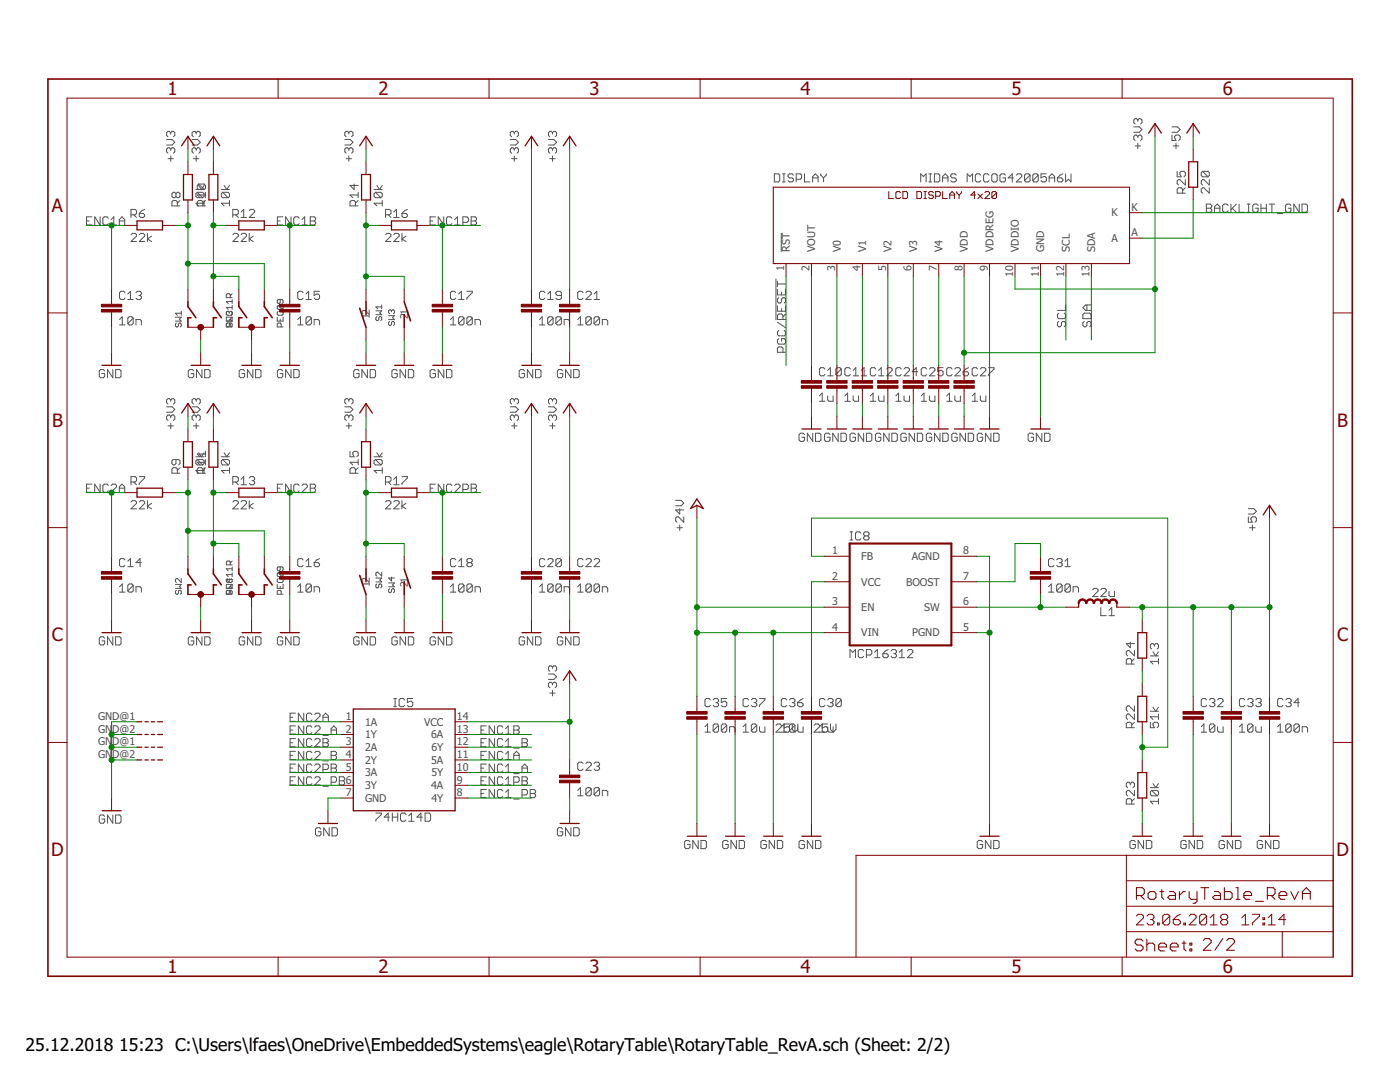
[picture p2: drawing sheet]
<svg xmlns="http://www.w3.org/2000/svg" width="279mm" height="216mm" viewBox="0 0 279 216" stroke-linecap="round" stroke-linejoin="round" font-family="sans-serif">
<defs><g id="words">
<g font-size="3.7" fill="#800000">
<text x="33.4" y="19">1</text>
<text x="75.6" y="19">2</text>
<text x="117.7" y="19">3</text>
<text x="159.8" y="19">4</text>
<text x="201.9" y="19">5</text>
<text x="244" y="19">6</text>
<text x="10.4" y="42.3">A</text>
<text x="266.9" y="42.3">A</text>
<text x="10.4" y="85.2">B</text>
<text x="266.9" y="85.2">B</text>
<text x="10.4" y="128">C</text>
<text x="266.9" y="128">C</text>
<text x="10.2" y="170.9">D</text>
<text x="266.7" y="170.9">D</text>
<text x="33.4" y="194.2">1</text>
<text x="75.6" y="194.2">2</text>
<text x="117.7" y="194.2">3</text>
<text x="159.8" y="194.2">4</text>
<text x="201.9" y="194.2">5</text>
<text x="244" y="194.2">6</text>
</g>
<g font-size="3.5">
<text x="5.1" y="209.7">25.12.2018</text>
<text x="23.8" y="209.7">15:23 C:\Users\lfaes\OneDrive\EmbeddedSystems\eagle\RotaryTable\RotaryTable_RevA.sch (Sheet: 2/2)</text>
</g>
<g font-size="2.1" fill="#505050">
<text x="221.8" y="43.2">K</text>
<text x="225.8" y="42.1">K</text>
<text x="225.8" y="47.2">A</text>
<text x="157.6" y="50.3" transform="rotate(-90 157.6 50.3)">RST</text>
<text x="162.7" y="50.3" transform="rotate(-90 162.7 50.3)">VOUT</text>
<text x="167.8" y="50.3" transform="rotate(-90 167.8 50.3)">V0</text>
<text x="172.9" y="50.3" transform="rotate(-90 172.9 50.3)">V1</text>
<text x="177.9" y="50.3" transform="rotate(-90 177.9 50.3)">V2</text>
<text x="183" y="50.3" transform="rotate(-90 183 50.3)">V3</text>
<text x="188.1" y="50.3" transform="rotate(-90 188.1 50.3)">V4</text>
<text x="193.2" y="50.3" transform="rotate(-90 193.2 50.3)">VDD</text>
<text x="198.3" y="50.3" transform="rotate(-90 198.3 50.3)">VDDREG</text>
<text x="203.3" y="50.3" transform="rotate(-90 203.3 50.3)">VDDIO</text>
<text x="208.4" y="50.3" transform="rotate(-90 208.4 50.3)">GND</text>
<text x="213.5" y="50.3" transform="rotate(-90 213.5 50.3)">SCL</text>
<text x="218.6" y="50.3" transform="rotate(-90 218.6 50.3)">SDA</text>
<text x="221.8" y="48.3">A</text>
<text x="156.5" y="54.1" transform="rotate(-90 156.5 54.1)">1</text>
<text x="161.6" y="54.1" transform="rotate(-90 161.6 54.1)">2</text>
<text x="166.7" y="54.1" transform="rotate(-90 166.7 54.1)">3</text>
<text x="171.7" y="54.1" transform="rotate(-90 171.7 54.1)">4</text>
<text x="176.8" y="54.1" transform="rotate(-90 176.8 54.1)">5</text>
<text x="181.9" y="54.1" transform="rotate(-90 181.9 54.1)">6</text>
<text x="187" y="54.1" transform="rotate(-90 187 54.1)">7</text>
<text x="192.1" y="54.1" transform="rotate(-90 192.1 54.1)">8</text>
<text x="197.1" y="54.1" transform="rotate(-90 197.1 54.1)">9</text>
<text x="202.2" y="55.3" transform="rotate(-90 202.2 55.3)">10</text>
<text x="207.3" y="55.3" transform="rotate(-90 207.3 55.3)">11</text>
<text x="212.4" y="55.3" transform="rotate(-90 212.4 55.3)">12</text>
<text x="217.5" y="55.3" transform="rotate(-90 217.5 55.3)">13</text>
<text x="73.8" y="63.7" transform="rotate(-90 73.8 63.7)">12</text>
<text x="81.4" y="63.7" transform="rotate(-90 81.4 63.7)">21</text>
<text x="166.1" y="110.6">1</text>
<text x="171.9" y="111.8">FB</text>
<text x="182" y="111.8">AGND</text>
<text x="192.2" y="110.6">8</text>
<text x="73.8" y="117" transform="rotate(-90 73.8 117)">12</text>
<text x="81.4" y="117" transform="rotate(-90 81.4 117)">21</text>
<text x="166.1" y="115.7">2</text>
<text x="171.9" y="116.8">VCC</text>
<text x="180.8" y="116.8">BOOST</text>
<text x="192.2" y="115.7">7</text>
<text x="166.1" y="125.9">4</text>
<text x="166.1" y="120.8">3</text>
<text x="171.9" y="121.9">EN</text>
<text x="184.4" y="121.9">SW</text>
<text x="192.2" y="120.8">6</text>
<text x="192.2" y="125.9">5</text>
<text x="171.9" y="127">VIN</text>
<text x="182.1" y="127">PGND</text>
<text x="19.6" y="143.7">GND@1</text>
<text x="69" y="143.7">1</text>
<text x="91.2" y="143.7">14</text>
<text x="19.6" y="146.2">GN</text>
<text x="19.6" y="148.7">GN</text>
<text x="22.4" y="146.2">D@2</text>
<text x="22.4" y="148.7">D@1</text>
<text x="69" y="146.2">2</text>
<text x="69" y="148.7">3</text>
<text x="72.9" y="144.8">1A</text>
<text x="72.9" y="147.3">1Y</text>
<text x="72.9" y="149.9">2A</text>
<text x="84.6" y="144.8">VCC</text>
<text x="86" y="147.3">6A</text>
<text x="86.1" y="149.9">6Y</text>
<text x="91.2" y="148.7">12</text>
<text x="91.2" y="146.2">13</text>
<text x="19.6" y="151.3">GN</text>
<text x="22.4" y="151.3">D@2</text>
<text x="69" y="153.8">5</text>
<text x="69" y="151.3">4</text>
<text x="72.9" y="154.9">3A</text>
<text x="72.9" y="152.4">2Y</text>
<text x="86" y="152.4">5A</text>
<text x="86.1" y="154.9">5Y</text>
<text x="91.2" y="153.8">10</text>
<text x="91.2" y="151.3">11</text>
<text x="69" y="156.4">6</text>
<text x="69" y="158.9">7</text>
<text x="72.9" y="157.5">3Y</text>
<text x="72.9" y="160">GND</text>
<text x="86" y="157.5">4A</text>
<text x="86.1" y="160">4Y</text>
<text x="91.2" y="158.9">8</text>
<text x="91.2" y="156.4">9</text>
</g>
</g></defs>
<g fill="none" stroke="#505050" stroke-width=".2">
<path d="M33.3 27.8h1.1l.5 .6-.5 .5h-1.1M33.5 31.7h1.1M34.1 29.8l-.3-.3h-.3l-.2 .3v.5l.2 .3M34.1 26.5l.3-.3h.2l.3 .3v.5l-.3 .3M34.1 26.5v.3M34.1 29.8v.2M34.1 31.1v1.1M34.1 26.5l-.3-.3h-.3l-.2 .3v.5l.2 .3M34.1 29.8l.3-.3h.2l.3 .3v.5l-.3 .3M35.1 38.7l-.3-.3h-.2l-.3 .3v.5l.3 .3h.2l.3-.3M35.1 38.7l.3-.3h.3l.2 .3v.5l-.2 .3h-.3l-.3-.3M35.1 38.7v.5"/>
<path d="M38.3 27.8h1.1l.6 .6-.6 .5h-1.1M38.6 31.7h1.1M39.1 37.8h1.6M39.2 29.8l-.3-.3h-.3l-.3 .3v.5l.3 .3M39.2 29.8l.2-.3h.3l.3 .3v.5l-.3 .3M39.2 26.5l-.3-.3h-.3l-.3 .3v.5l.3 .3M39.2 26.5l.2-.3h.3l.3 .3v.5l-.3 .3M39.2 26.5v.3M39.2 29.8v.2M39.2 31.1v1.1M39.4 38.4h1l.3 .3v.5l-.3 .3M39.4 38.4l-.3 .3v.5l.3 .3h1"/>
<path d="M39.4 38.4l1 1.1M39.6 37l.6 .8 .5-.8M39.6 36.7l-.2 .3v.5l.2 .3M39.6 36.7h1.1l.3 .3v.5l-.3 .3M39.6 36.7l1.1 1.1M41 38.9h-1.6l.5 .6M41 38.4v1.1M44.2 37.8h1.6M44.4 38.4l-.2 .3v.5l.2 .3h1.1M44.4 38.4h1.1l.3 .3v.5l-.3 .3M44.4 38.4l1.1 1.1M44.7 37l.6 .8 .5-.8"/>
<path d="M68.8 27.8h1.1l.5 .6-.5 .5h-1.1M69.1 31.7h1.1M69.6 29.8l-.2-.3h-.3l-.3 .3v.5l.3 .3M69.6 29.8l.3-.3h.3l.2 .3v.5l-.2 .3M69.6 26.5l-.2-.3h-.3l-.3 .3v.5l.3 .3M69.6 26.5l.3-.3h.3l.2 .3v.5l-.2 .3M69.6 26.5v.3M69.6 29.8v.2M69.6 31.1v1.1M70.7 36.7v1.1l-.9-.8h1.7M71.5 38.9h-1.7l.6 .6M71.5 38.4v1.1"/>
<path d="M74.7 37.8h1.6M74.9 38.4l-.2 .3v.5l.2 .3h1.1M74.9 38.4h1.1l.3 .3v.5l-.3 .3M74.9 38.4l1.1 1.1M75.2 37l.5 .8 .6-.8M101.8 27.8h1.1l.6 .6-.6 .5h-1.1M102.1 31.7h1.1M102.6 29.8l.3-.3h.3l.3 .3v.5l-.3 .3M102.6 29.8l-.2-.3h-.3l-.3 .3v.5l.3 .3M102.6 26.5l.3-.3h.3l.3 .3v.5l-.3 .3M102.6 26.5l-.2-.3h-.3l-.3 .3v.5l.3 .3M102.6 26.5v.3"/>
<path d="M102.6 29.8v.2M102.6 31.1v1.1M109.5 27.8h1l.6 .6-.6 .5h-1M109.7 31.7h1.1M110.3 29.8l-.3-.3h-.3l-.2 .3v.5l.2 .3M110.3 29.8l.2-.3h.3l.3 .3v.5l-.3 .3M110.3 26.5l-.3-.3h-.3l-.2 .3v.5l.2 .3M110.3 26.5l.2-.3h.3l.3 .3v.5l-.3 .3M110.3 26.5v.3M110.3 29.8v.2M110.3 31.1v1.1M154.5 34.7h.8l.3 .2v1.1l-.3 .3h-.8z"/>
<path d="M156.2 36.3h.5M156.2 34.7h.5M156.4 34.7v1.6M158.3 34.9l-.2-.2h-.6l-.2 .2v.3l.2 .3h.6l.2 .3v.2l-.2 .3h-.6l-.2-.3M158.9 35.8h.8l.3-.3v-.6l-.3-.2h-.8v1.6M160.5 34.7v1.6h1.1M162.2 35.5h1.1M162.2 36.3v-1.1l.5-.5 .6 .5v1.1M163.8 34.7v.2l.6 .6M164.4 35.5v.8M164.9 34.7v.2l-.5 .6M183.7 36.3v-1.6l.6 .5 .5-.5v1.6"/>
<path d="M185.4 36.3h.5M185.4 34.7h.5M185.7 34.7v1.6M186.5 34.7h.8l.3 .2v1.1l-.3 .3h-.8zM188.1 36.3v-1.1l.6-.5 .5 .5v1.1M188.1 35.5h1.1M190.8 34.9l-.2-.2h-.6l-.3 .2v.3l.3 .3h.6l.2 .3v.2l-.2 .3h-.6l-.3-.3M193 36.3v-1.6l.6 .5 .5-.5v1.6M195.7 34.9l-.2-.2h-.6l-.3 .2v1.1l.3 .3h.6l.2-.3M197.4 34.9l-.3-.2h-.5l-.3 .2v1.1l.3 .3h.5l.3-.3M197.9 34.9l.3-.2h.5l.3 .2v1.1l-.3 .3h-.5l-.3-.3zM200.7 34.9l-.3-.2h-.6l-.2 .2v1.1l.2 .3h.6l.3-.3v-.5h-.6"/>
<path d="M202.3 35.5h-1.1l.8-.8v1.6M202.8 34.9l.3-.2h.5l.3 .2v.3l-1.1 1.1h1.1M205.6 34.9v1.1l-.3 .3h-.6l-.2-.3M205.6 34.9l-.3-.2h-.6l-.2 .2v1.1M205.6 34.9l-1.1 1.1M207.2 34.9v1.1l-.3 .3h-.5l-.3-.3M207.2 34.9l-.3-.2h-.5l-.3 .2v1.1M207.2 34.9l-1.1 1.1M208.8 34.7h-1v.8l.5-.3h.3l.2 .3v.5l-.2 .3h-.6l-.2-.3M209.4 35.5h1.1M209.4 36.3v-1.1l.5-.5 .6 .5v1.1M211 35.5h.8l.3 .3v.2l-.3 .3h-.5l-.3-.3z"/>
<path d="M212.1 34.7l-.5 .2-.6 .6M212.7 34.7v1.6l.5-.5 .5 .5v-1.6M226.3 25.3h1.1l.5 .5-.5 .6h-1.1M226.5 29.1h1.1M227.1 23.9v.3M227.1 27.2v.3M227.1 28.6v1.1M227.1 27.2l-.3-.3h-.3l-.2 .3v.5l.2 .3M227.1 23.9l-.3-.2h-.3l-.2 .2v.6l.2 .2M227.1 27.2l.3-.3h.2l.3 .3v.5l-.3 .3M227.1 23.9l.3-.2h.2l.3 .2v.6l-.3 .2M233.9 25.3h1.1l.5 .5-.5 .6h-1.1"/>
<path d="M233.9 26.9v1.1h.8l-.3-.5v-.3l.3-.3h.5l.3 .3v.5l-.3 .3M234.1 29.1h1.1M234.7 28.6v1.1M234.9 34.2v1.1h.8l-.2-.6v-.2l.2-.3h.6l.3 .3v.5l-.3 .3M236 38.5v-.8l-.3-.2h-.5l-.3 .2v.8h1.7M236.6 35.8v1.1l-1.1-1.1h-.3l-.3 .3v.5l.3 .3M236.6 37.5l-.6 .5M240 34.2h1.1l.2 .3v.5l-.2 .3M240 34.2l-.3 .3v.5l.3 .3h1.1M240 34.2l1.1 1.1M241.3 35.8v1.1l-1-1.1h-.3l-.3 .3v.5l.3 .3M241.3 37.5v1l-1-1h-.3l-.3 .2v.6l.3 .2"/>
<path d="M17.3 44.1h.5M18.4 43.3h-1.1v1.6h1.1M20 43.3v1.6l-1.1-1.6v1.6M21.6 43.5l-.2-.2h-.6l-.3 .2v1.1l.3 .3h.6l.2-.3M22.2 44.9h1.1M22.2 43.8l.5-.5v1.6M23.8 44.9v-1.1l.5-.5 .6 .5v1.1M23.8 44.1h1.1M25 58.4l-.3-.3h-.6l-.2 .3v1.1l.2 .3h.6l.3-.3M25.5 59.8h1.1M25.5 58.7l.5-.6v1.7M26.1 46.8l.3-.2h.6l.2 .2v.3l-1.1 1.1h1.1"/>
<path d="M26.1 42.9h.9l.2-.3v-.6l-.2-.2h-.9v1.6M26.7 42.9l.5 .5M27.1 58.4l.3-.3h.6l.2 .3v.3l-.2 .2M27.7 58.9h.3M27.8 46.8l.3-.2h.5l.3 .2v.3l-1.1 1.1h1.1M27.8 42.6h.8l.3 .3v.2l-.3 .3h-.5l-.3-.3zM28 58.9l.2 .3v.3l-.2 .3h-.6l-.3-.3M28.9 41.8l-.6 .2-.5 .6M29.4 46.6v1.6M30.2 47.1l-.8 .6 .8 .5M35.4 41.1v-.8l-.3-.3h-.5l-.3 .3v.8h1.6M35.9 40l-.5 .6"/>
<path d="M40.5 41.1v-.8l-.3-.3h-.6l-.2 .3v.8h1.6M40.7 40.6h-1.6l.5 .5M40.7 40v1.1M41 40l-.5 .6M45.8 40.6h-1.6l.5 .5M45.8 40v1.1M46 59.4v-.6l-.2-.2h-.4l-.2 .2v.6h1.1M46.3 59.8v.8M46.3 58.6l-.3 .4M46.5 46.8l.2-.2h.6l.3 .2v.3l-1.1 1.1h1.1M46.5 42.9h.8l.3-.3v-.6l-.3-.2h-.8v1.6M47 42.9l.6 .5"/>
<path d="M48.1 46.8l.3-.2h.5l.3 .2v.3l-1.1 1.1h1.1M48.1 43.4h1.1M48.1 42.3l.5-.5v1.6M49.7 46.6v1.6M49.7 42l.3-.2h.5l.3 .2v.3l-1.1 1.1h1.1M50.5 47.1l-.8 .6 .8 .5M55.4 44.1h.5M55.9 59.8v.6l-.2 .2-.4-.2v-.4l.2-.2h.8l.2 .2v.4l-.2 .2M56.4 43.3h-1v1.6h1M58.1 43.3v1.6l-1.1-1.6v1.6M59.7 43.5l-.3-.2h-.5l-.3 .2v1.1l.3 .3h.5l.3-.3M60.3 44.9h1"/>
<path d="M60.3 43.8l.5-.5v1.6M60.5 58.4l-.3-.3h-.5l-.3 .3v1.1l.3 .3h.5l.3-.3M61.1 59.8h1M61.1 58.7l.5-.6v1.7M61.9 43.3h.8l.3 .2v.3l-.3 .3 .3 .3v.2l-.3 .3h-.8zM61.9 44.1h.8M63.8 58.1h-1.1v.8l.5-.2h.3l.3 .2v.6l-.3 .3h-.5l-.3-.3M70.9 41.1v-.8l-.2-.3h-.6l-.3 .3v.8h1.7M71.5 40l-.6 .6M76.3 40.6h-1.6l.5 .5M76.3 40v1.1M76.9 46.8l.3-.2h.5l.3 .2v.3l-1.1 1.1h1.1"/>
<path d="M76.9 42.9h.8l.3-.3v-.6l-.3-.2h-.8v1.6M77.5 42.9l.5 .5M78.6 46.8l.2-.2h.6l.3 .2v.3l-1.1 1.1h1.1M78.6 43.4h1.1M78.6 42.3l.5-.5v1.6M80.2 42.6h.8l.3 .3v.2l-.3 .3h-.5l-.3-.3zM80.2 46.6v1.6M81 47.1l-.8 .6 .8 .5M81.3 41.8l-.5 .2-.6 .6M85.8 44.1h.6M86.9 43.3h-1.1v1.6h1.1M88.6 43.3v1.6l-1.1-1.6v1.6"/>
<path d="M90.2 43.5l-.3-.2h-.5l-.3 .2v1.1l.3 .3h.5l.3-.3M90.7 44.9h1.1M90.7 43.8l.6-.5v1.6M91 58.4l-.3-.3h-.5l-.3 .3v1.1l.3 .3h.5l.3-.3M91.5 59.8h1.1M91.5 58.7l.6-.6v1.7M92.4 44.4h.8l.3-.3v-.6l-.3-.2h-.8v1.6M93.2 58.1h1.1v.3l-1.1 1.1v.3M94 43.3h.8l.3 .2v.3l-.3 .3 .3 .3v.2l-.3 .3h-.8zM94 44.1h.8M108.8 58.4l-.3-.3h-.6l-.2 .3v1.1l.2 .3h.6l.3-.3M109.3 59.8h1.1"/>
<path d="M109.3 58.7l.6-.6v1.7M112 58.9h-.8l-.3-.2v-.3l.3-.3h.6l.2 .3v1.1l-.2 .3h-.6l-.3-.3M116.4 58.4l-.3-.3h-.5l-.3 .3v1.1l.3 .3h.5l.3-.3M116.9 58.4l.3-.3h.5l.3 .3v.3l-1.1 1.1h1.1M118.6 59.8h1.1M118.6 58.7l.5-.6v1.7M154.9 55.6v8.2M155.2 56.1v1.1M155.2 57.7v1.1h1.6v-1.1M155.2 56.7h1.6M155.4 59.4l-.2 .3v.5l.2 .3h.3l.3-.3v-.5l.3-.3h.2l.3 .3v.5l-.3 .3M155.9 46.5v3.7"/>
<path d="M156 58.3v.5M240.7 40.7h.9l.2 .3v.3l-.2 .3 .2 .2v.3l-.2 .3h-.9zM240.7 41.6h.9M242.4 41.6h1.1M242.4 42.4v-1.1l.5-.6 .6 .6v1.1M245.1 41l-.3-.3h-.5l-.3 .3v1.1l.3 .3h.5l.3-.3M245.7 40.7v1.7M245.9 41.6l.8 .8M246.7 40.7l-1 1.1M247.3 40.7v1.7h1.1M248.9 40.7h.6M248.9 42.4h.6"/>
<path d="M249.2 40.7v1.7M251.1 41l-.3-.3h-.5l-.3 .3v1.1l.3 .3h.5l.3-.3v-.5h-.5M251.7 41.6h1M251.7 40.7v1.7M252.7 40.7v1.7M253.3 40.7h1.1M253.8 40.7v1.7M254.9 42.6h1.1M257.6 41l-.2-.3h-.6l-.2 .3v1.1l.2 .3h.6l.2-.3v-.5h-.5M259.3 40.7v1.7l-1.1-1.7v1.7M259.8 40.7h.8l.3 .3v1.1l-.3 .3h-.8zM20.9 74l-.3-.3h-.5l-.3 .3v1.1l.3 .3h.5l.3-.3v-.6h-.6"/>
<path d="M22.5 73.7v1.7l-1.1-1.7v1.7M23.1 73.7h.8l.3 .3v1.1l-.3 .3h-.8zM23.9 64.8h1.1M23.9 63.8l.5-.6v1.6M26.6 63.5v1.1l-.3 .2h-.5l-.3-.2M26.6 63.5l-.3-.3h-.5l-.3 .3v1.1M26.6 63.5l-1.1 1.1M27.1 64.8v-1h.9l.2 .2v.8M34.1 79.8v.3M34.1 79.8l-.3-.3h-.3l-.2 .3v.5l.2 .3M34.1 79.8l.3-.3h.2l.3 .3v.5l-.3 .3M35 63.3h1.2l-.4 .4 .4 .4h-1.2"/>
<path d="M35.2 64.5l-.2 .2v.3l.2 .2 .4-.2v-.3l.2-.2 .4 .2v.3l-.2 .2M36.2 62.1v.8M36.2 62.5h-1.2l.4 .4M38.7 74l-.3-.3h-.6l-.2 .3v1.1l.2 .3h.6l.3-.3v-.6h-.6M39.2 79.8v.3M39.2 79.8l-.3-.3h-.3l-.3 .3v.5l.3 .3M39.2 79.8l.2-.3h.3l.3 .3v.5l-.3 .3M40.3 73.7v1.7l-1.1-1.7v1.7M40.9 73.7h.8l.2 .3v1.1l-.2 .3h-.8zM45.2 62.3l.2-.2 .4 .2 .3-.2 .2 .2v.4l-.2 .2h-.7l-.2-.2zM45.2 65l.2 .2M45.6 65.2l.2-.2v-.3l.2-.2 .3 .2v.3l-.2 .2"/>
<path d="M45.8 62.3v.2M45.8 63.7v.4M46 65.2v-.5l-.2-.2h-.4l-.2 .2v.5h1.1M46.3 63.3h-1.1v.8h1.1M46.3 61v.7M46.3 63.3v.8M46.3 61.3h-1.1l.4 .4M46.3 60.2h-1.1l.4 .4M46.3 63.3l-.3 .4 .3 .4M48.8 74l-.2-.3h-.6l-.3 .3v1.1l.3 .3h.6l.2-.3v-.6h-.5M50.5 73.7v1.7l-1.1-1.7v1.7M51 73.7h.8l.3 .3v1.1l-.3 .3h-.8z"/>
<path d="M55.3 63.3v.8h1.2v-.8M55.5 62.1l-.2 .2v.4l.2 .2h.8l.2-.2v-.4l-.2-.2M55.5 61l-.2 .2v.3l.2 .2h.8M55.5 61h.8l.2 .2v.3l-.2 .2M55.5 61l.8 .7M55.9 63.7v.4M56.1 65.2v-.5l-.2-.2h-.4l-.2 .2v.5h1.2M56.4 74l-.2-.3h-.6l-.2 .3v1.1l.2 .3h.6l.2-.3v-.6h-.5M58.1 73.7v1.7l-1.1-1.7v1.7M58.6 73.7h.8l.3 .3v1.1l-.3 .3h-.8zM59.4 64.8h1.1M59.4 63.8l.6-.6v1.6"/>
<path d="M62.1 63.5v1.1l-.2 .2h-.6l-.2-.2M62.1 63.5l-.2-.3h-.6l-.2 .3v1.1M62.1 63.5l-1 1.1M62.7 64.8v-1h.8l.3 .2v.8M69.6 79.8v.3M69.6 79.8l-.2-.3h-.3l-.3 .3v.5l.3 .3M69.6 79.8l.3-.3h.3l.2 .3v.5l-.2 .3M71.7 74l-.3-.3h-.5l-.3 .3v1.1l.3 .3h.5l.3-.3v-.6h-.6M73.3 73.7v1.7l-1.1-1.7v1.7M73.9 73.7h.8l.3 .3v1.1l-.3 .3h-.8zM75 62h1.2l-.4 .4 .4 .4h-1.2M75.2 63.2l-.2 .2v.4l.2 .2h.2l.2-.2v-.4l.4-.2 .2 .2v.4l-.2 .2"/>
<path d="M76.2 60.9v.7M76.2 61.2h-1.2l.4 .4M77.6 63h1.1l-.4 .4 .4 .4h-1.1M77.7 64.2l-.1 .1v.4l.3 .2 .2-.2v-.4l.4-.1 .2 .1v.4l-.2 .2M78.1 62l-.2-.2-.3 .2v.4l.1 .2M78.1 62v.2M78.1 62l.2-.2 .4 .2v.4l-.2 .2M79.3 74l-.3-.3h-.5l-.3 .3v1.1l.3 .3h.5l.3-.3v-.6h-.5M80.9 73.7v1.7l-1.1-1.7v1.7M81.5 73.7h.8l.3 .3v1.1l-.3 .3h-.8zM86.9 74l-.3-.3h-.5l-.3 .3v1.1l.3 .3h.5l.3-.3v-.6h-.5M88.6 73.7v1.7l-1.1-1.7v1.7"/>
<path d="M89.1 73.7h.8l.3 .3v1.1l-.3 .3h-.8zM89.9 63.8l.5-.6v1.6M89.9 64.8h1.1M92.6 63.5v1.1l-.2 .2h-.6l-.3-.2M92.6 63.5l-.2-.3h-.6l-.3 .3v1.1M92.6 63.5l-1.1 1.1M94.3 63.5v1.1l-.3 .2h-.6l-.2-.2M94.3 63.5l-.3-.3h-.6l-.2 .3v1.1M94.3 63.5l-1.1 1.1M94.8 64.8v-1h.8l.3 .2v.8M102.6 79.8v.3M102.6 79.8l-.2-.3h-.3l-.3 .3v.5l.3 .3"/>
<path d="M102.6 79.8l.3-.3h.3l.3 .3v.5l-.3 .3M104.7 74l-.3-.3h-.5l-.3 .3v1.1l.3 .3h.5l.3-.3v-.6h-.6M106.3 73.7v1.7l-1.1-1.7v1.7M106.9 73.7h.8l.3 .3v1.1l-.3 .3h-.8zM107.7 64.8h1.1M107.7 63.8l.5-.6v1.6M110.3 79.8v.3M110.3 79.8l-.3-.3h-.3l-.2 .3v.5l.2 .3M110.3 79.8l.2-.3h.3l.3 .3v.5l-.3 .3M110.4 63.5v1.1l-.3 .2h-.5l-.3-.2M110.4 63.5l-.3-.3h-.5l-.3 .3v1.1M110.4 63.5l-1.1 1.1"/>
<path d="M112 63.5v1.1l-.2 .2h-.6l-.3-.2M112 63.5l-.2-.3h-.6l-.3 .3v1.1M112 63.5l-1.1 1.1M112.3 74l-.3-.3h-.5l-.3 .3v1.1l.3 .3h.5l.3-.3v-.6h-.5M112.6 64.8v-1h.8l.3 .2v.8M113.9 73.7v1.7l-1-1.7v1.7M114.5 73.7h.8l.3 .3v1.1l-.3 .3h-.8zM115.3 64.8h1.1M115.3 63.8l.5-.6v1.6M118 63.5v1.1l-.3 .2h-.5l-.3-.2M118 63.5l-.3-.3h-.5l-.3 .3v1.1M118 63.5l-1.1 1.1"/>
<path d="M119.7 63.5v1.1l-.3 .2h-.6l-.2-.2M119.7 63.5l-.3-.3h-.6l-.2 .3v1.1M119.7 63.5l-1.1 1.1M120.2 64.8v-1h.8l.3 .2v.8M155.2 61v1.1h1.6v-1.1M155.2 64.3l1.6 1.1M155.4 65.9l-.2 .3v.5l.2 .3h1.1l.3-.3v-.5l-.3-.3M155.4 67.6l-.2 .2v.6l.2 .3h1.1l.3-.3v-.6l-.3-.2h-.5v.5M156 61.6v.5M156.3 63.8v-.9l-.3-.2h-.6l-.2 .2v.9h1.6M156.3 70.3v-.8l-.3-.3h-.6l-.2 .3v.8h1.6M156.8 62.7l-.5 .5"/>
<path d="M163.5 79l.6-.6v1.7M164.6 73.6l-.2-.2h-.6l-.3 .2v1.1l.3 .3h.6l.2-.3M165.2 79v.8l.2 .3h.9v-1.1M165.2 75h1.1M165.2 73.9l.5-.5v1.6M167.9 73.6l-.3-.2h-.5l-.3 .2v1.1M167.9 73.6v1.1l-.3 .3h-.5l-.3-.3M167.9 73.6l-1.1 1.1M168.6 79l.6-.6v1.7M169.7 73.6l-.3-.2h-.5l-.3 .2v1.1l.3 .3h.5l.3-.3M170.3 79v.8l.2 .3h.8v-1.1M170.3 75h1"/>
<path d="M170.3 73.9l.5-.5v1.6M171.9 75h1.1M171.9 73.9l.5-.5v1.6M173.7 79l.5-.6v1.7M174.8 73.6l-.3-.2h-.5l-.3 .2v1.1l.3 .3h.5l.3-.3M175.3 79v.8l.3 .3h.8v-1.1M175.3 75h1.1M175.3 73.9l.6-.5v1.6M177 73.6l.2-.2h.6l.3 .2v.3l-1.1 1.1h1.1M178.8 79l.5-.6v1.7M179.9 73.6l-.3-.2h-.6l-.2 .2v1.1l.2 .3h.6l.3-.3M180.4 79v.8l.3 .3h.8v-1.1"/>
<path d="M180.4 73.6l.3-.2h.5l.3 .2v.3l-1.1 1.1h1.1M183.1 74.2h-1l.8-.8v1.6M183.9 79l.5-.6v1.7M184.9 73.6l-.2-.2h-.6l-.2 .2v1.1l.2 .3h.6l.2-.3M185.5 79v.8l.3 .3h.8v-1.1M185.5 73.6l.3-.2h.5l.3 .2v.3l-1.1 1.1h1.1M188.2 73.4h-1.1v.8l.6-.3h.2l.3 .3v.5l-.3 .3h-.5l-.3-.3M188.9 79l.6-.6v1.7M190 73.6l-.2-.2h-.6l-.3 .2v1.1l.3 .3h.6l.2-.3M190.6 79v.8l.2 .3h.9v-1.1M190.6 73.6l.2-.2h.6l.3 .2v.3l-1.1 1.1h1.1M192.2 74.2h.8l.3 .2v.3l-.3 .3h-.5l-.3-.3z"/>
<path d="M193.3 73.4l-.6 .2-.5 .6M194 79l.6-.6v1.7M195.1 73.6l-.3-.2h-.5l-.3 .2v1.1l.3 .3h.5l.3-.3M195.6 79v.8l.3 .3h.8v-1.1M195.6 73.6l.3-.2h.6l.2 .2v.3l-1.1 1.1h1.1M197.3 73.4h1.1v.2l-1.1 1.1v.3M211.3 64.1l-.3 .3v.5l.3 .3h.3l.2-.3v-.5l.3-.3h.3l.3 .3v.5l-.3 .3M211.3 62.5l-.3 .3v.5l.3 .3h1.1l.3-.3v-.5l-.3-.3M212.7 60.9v1h-1.7M216.1 62.8l.3-.3h1.1l.2 .3v.8h-1.6zM216.4 64.1l-.3 .3v.5l.3 .3h.2l.3-.3v-.5l.3-.3h.3l.2 .3v.5l-.2 .3M216.9 60.9v1"/>
<path d="M217.7 60.9h-1.1l-.5 .5 .5 .5h1.1M17.3 97.4h.5M18.4 96.6h-1.1v1.6h1.1M20 96.6v1.6l-1.1-1.6v1.6M21.6 96.9l-.2-.3h-.6l-.3 .3v1.1l.3 .2h.6l.2-.2M22.2 96.9l.2-.3h.6l.3 .3v.2l-1.1 1.1h1.1M23.8 98.2v-1.1l.5-.5 .6 .5v1.1M23.8 97.4h1.1M26.1 96.2h.9l.2-.3v-.5l-.2-.3h-.9v1.6M26.7 96.2l.5 .5M27.8 95.1h1.1v.3l-1.1 1.1v.2M29.4 99.9v1.6"/>
<path d="M33.3 81.2h1.1l.5 .5-.5 .6h-1.1M33.5 85h1.1M34.1 83.1l.3-.3h.2l.3 .3v.5l-.3 .3M34.1 83.1v.3M34.1 84.4v1.1M34.1 83.1l-.3-.3h-.3l-.2 .3v.5l.2 .3M35.1 91.7v.8l-.3 .3h-.2l-.3-.3v-.5l.3-.3h1.1l.2 .3v.5l-.2 .3M35.4 94.4v-.8l-.3-.3h-.5l-.3 .3v.8h1.6M35.9 93.3l-.5 .6M38.3 81.2h1.1l.6 .5-.6 .6h-1.1M38.6 85h1.1M39.1 91.1h1.6"/>
<path d="M39.2 83.1v.3M39.2 84.4v1.1M39.2 83.1l-.3-.3h-.3l-.3 .3v.5l.3 .3M39.2 83.1l.2-.3h.3l.3 .3v.5l-.3 .3M39.4 91.7h1l.3 .3v.5l-.3 .3M39.4 91.7l-.3 .3v.5l.3 .3h1M39.4 91.7l1 1.1M39.6 90.3l.6 .8 .5-.8M40.5 94.4v-.8l-.3-.3h-.6l-.2 .3v.8h1.6M40.7 93.3v1.1M40.7 93.9h-1.6l.5 .5M41 90.6h-1.6l.5 .5"/>
<path d="M41 90.1v1M41 91.7v1.1M41 93.3l-.5 .6M41 92.2h-1.6l.5 .6M44.2 91.1h1.6M44.4 91.7h1.1l.3 .3v.5l-.3 .3M44.4 91.7l-.2 .3v.5l.2 .3h1.1M44.4 91.7l1.1 1.1M44.7 90.3l.6 .8 .5-.8M45.8 93.3v1.1M45.8 93.9h-1.6l.5 .5M46.5 96.2h.8l.3-.3v-.5l-.3-.3h-.8v1.6"/>
<path d="M47 96.2l.6 .5M48.1 95.7l.5-.6v1.6M48.1 96.7h1.1M49.7 99.9v1.6M49.7 95.4l.3-.3h.5l.3 .3v.3l-.3 .2M50.3 95.9h.2M50.5 95.9l.3 .3v.3l-.3 .2h-.5l-.3-.2M55.4 97.4h.5M56.4 96.6h-1v1.6h1M58.1 96.6v1.6l-1.1-1.6v1.6M59.7 96.9l-.3-.3h-.5l-.3 .3v1.1l.3 .2h.5l.3-.2M60.3 96.9l.2-.3h.6l.2 .3v.2l-1 1.1h1"/>
<path d="M61.9 96.6h.8l.3 .3v.2l-.3 .3 .3 .3v.3l-.3 .2h-.8zM61.9 97.4h.8M68.8 81.2h1.1l.5 .5-.5 .6h-1.1M69.1 85h1.1M69.6 83.1v.3M69.6 84.4v1.1M69.6 83.1l-.2-.3h-.3l-.3 .3v.5l.3 .3M69.6 83.1l.3-.3h.3l.2 .3v.5l-.2 .3M69.8 90.1v1h.9l-.3-.5v-.3l.3-.2h.5l.3 .2v.6l-.3 .2M70.9 94.4v-.8l-.2-.3h-.6l-.3 .3v.8h1.7M71.5 91.7v1.1M71.5 92.2h-1.7l.6 .6"/>
<path d="M71.5 93.3l-.6 .6M74.7 91.1h1.6M74.9 91.7l-.2 .3v.5l.2 .3h1.1M74.9 91.7h1.1l.3 .3v.5l-.3 .3M74.9 91.7l1.1 1.1M75.2 90.3l.5 .8 .6-.8M76.3 93.3v1.1M76.3 93.9h-1.6l.5 .5M76.9 96.2h.8l.3-.3v-.5l-.3-.3h-.8v1.6M77.5 96.2l.5 .5M78.6 95.7l.5-.6v1.6M78.6 96.7h1.1"/>
<path d="M80.2 95.1h1.1v.3l-1.1 1.1v.2M80.2 99.9v1.6M85.8 97.4h.6M86.9 96.6h-1.1v1.6h1.1M88.6 96.6v1.6l-1.1-1.6v1.6M90.2 96.9l-.3-.3h-.5l-.3 .3v1.1l.3 .2h.5l.3-.2M90.7 96.9l.3-.3h.5l.3 .3v.2l-1.1 1.1h1.1M92.4 97.7h.8l.3-.3v-.5l-.3-.3h-.8v1.6M94 96.6h.8l.3 .3v.2l-.3 .3 .3 .3v.3l-.3 .2h-.8zM94 97.4h.8M101.8 81.2h1.1l.6 .5-.6 .6h-1.1M102.1 85h1.1"/>
<path d="M102.6 83.1v.3M102.6 84.4v1.1M102.6 83.1l-.2-.3h-.3l-.3 .3v.5l.3 .3M102.6 83.1l.3-.3h.3l.3 .3v.5l-.3 .3M109.5 81.2h1l.6 .5-.6 .6h-1M109.7 85h1.1M110.3 83.1v.3M110.3 84.4v1.1M110.3 83.1l-.3-.3h-.3l-.2 .3v.5l.2 .3M110.3 83.1l.2-.3h.3l.3 .3v.5l-.3 .3M134.8 99.8h1.1l.6 .6-.6 .5h-1.1M160.6 86.7l-.3-.3h-.6l-.2 .3v1.1l.2 .3h.6l.3-.3v-.6h-.6"/>
<path d="M162.2 86.4v1.7l-1.1-1.7v1.7M162.8 86.4h.8l.2 .3v1.1l-.2 .3h-.8zM163.5 80.1h1.1M165.7 86.7l-.3-.3h-.6l-.3 .3v1.1l.3 .3h.6l.3-.3v-.6h-.6M167.3 86.4v1.7l-1.1-1.7v1.7M167.8 86.4h.8l.3 .3v1.1l-.3 .3h-.8zM168.6 80.1h1.1M170.7 86.7l-.2-.3h-.6l-.3 .3v1.1l.3 .3h.6l.2-.3v-.6h-.5M172.4 86.4v1.7l-1.1-1.7v1.7M172.9 86.4h.8l.3 .3v1.1l-.3 .3h-.8zM173.7 80.1h1.1M175.8 86.7l-.3-.3h-.5l-.3 .3v1.1l.3 .3h.5l.3-.3v-.6h-.5"/>
<path d="M177.4 86.4v1.7l-1-1.7v1.7M178 86.4h.8l.3 .3v1.1l-.3 .3h-.8zM178.8 80.1h1.1M180.9 86.7l-.3-.3h-.5l-.3 .3v1.1l.3 .3h.5l.3-.3v-.6h-.6M182.5 86.4v1.7l-1.1-1.7v1.7M183.1 86.4h.8l.2 .3v1.1l-.2 .3h-.8zM183.9 80.1h1M185.9 86.7l-.2-.3h-.6l-.2 .3v1.1l.2 .3h.6l.2-.3v-.6h-.5M187.6 86.4v1.7l-1.1-1.7v1.7M188.2 86.4h.8l.2 .3v1.1l-.2 .3h-.8zM188.9 80.1h1.1M191 86.7l-.2-.3h-.6l-.3 .3v1.1l.3 .3h.6l.2-.3v-.6h-.5"/>
<path d="M192.7 86.4v1.7l-1.1-1.7v1.7M193.2 86.4h.8l.3 .3v1.1l-.3 .3h-.8zM194 80.1h1.1M196.1 86.7l-.3-.3h-.5l-.3 .3v1.1l.3 .3h.5l.3-.3v-.6h-.5M197.8 86.4v1.7l-1.1-1.7v1.7M198.3 86.4h.8l.3 .3v1.1l-.3 .3h-.8zM206.3 86.7l-.3-.3h-.5l-.3 .3v1.1l.3 .3h.5l.3-.3v-.6h-.6M207.9 86.4v1.7l-1.1-1.7v1.7M208.5 86.4h.8l.2 .3v1.1l-.2 .3h-.8zM23.9 117.1l.5-.6v1.7M23.9 118.2h1.1M25 111.7l-.3-.2h-.6l-.2 .2v1.1l.2 .3h.6l.3-.3"/>
<path d="M25.5 112l.5-.5v1.6M25.5 113.1h1.1M26.1 100.2l.3-.3h.6l.2 .3v.2l-1.1 1.1h1.1M26.6 116.8l-.3-.3h-.5l-.3 .3v1.1M26.6 116.8v1.1l-.3 .3h-.5l-.3-.3M26.6 116.8l-1.1 1.1M27.1 118.2v-1.1h.9l.2 .2v.9M27.8 100.2l.3-.3h.5l.3 .3v.2l-1.1 1.1h1.1M28.2 112.3h-1.1l.9-.8v1.6M30.2 100.4l-.8 .6 .8 .5M35 116.6h1.2l-.4 .4 .4 .4h-1.2M35.2 117.8l-.2 .2v.4l.2 .2 .4-.2v-.4l.2-.2 .4 .2v.4l-.2 .2"/>
<path d="M36.2 115.4v.8l-.8-.8-.4 .2v.4l.2 .2M45.2 115.6v.4l.2 .2h.7l.2-.2v-.4M45.2 118.4l.2 .2M45.2 115.6h1.1M45.4 115.4l-.2 .2M45.6 118.6l.4-.8 .3 .2v.4l-.2 .2M45.8 115.4v.8l-.6-.6M45.8 117v.4M46 112.7v-.6l-.2-.1h-.4l-.2 .1v.6h1.1M46 118.6v-.6l-.2-.2h-.4l-.2 .2v.6h1.1M46.1 115.4l.2 .2M46.3 116.6h-1.1v.8h1.1"/>
<path d="M46.3 113.1v.8M46.3 114.3v.8M46.3 116.6v.8M46.3 114.7h-1.1l.4 .4M46.3 113.5h-1.1l.4 .4M46.3 112l-.3 .3M46.3 116.6l-.3 .4 .3 .4M46.5 100.2l.2-.3h.6l.3 .3v.2l-1.1 1.1h1.1M48.1 100.2l.3-.3h.5l.3 .3v.2l-1.1 1.1h1.1M50.5 100.4l-.8 .6 .8 .5M55.3 116.6v.8h1.2v-.8M55.5 114.3l-.2 .2v.4l.2 .2h.8"/>
<path d="M55.5 115.4l-.2 .2v.4l.2 .2h.8l.2-.2v-.4l-.2-.2M55.5 114.3h.8l.2 .2v.4l-.2 .2M55.5 114.3l.8 .8M55.9 113.1v.6l-.2 .2-.4-.2v-.4l.2-.2h.8l.2 .2v.4l-.2 .2M55.9 117v.4M56.1 118.6v-.6l-.2-.2h-.4l-.2 .2v.6h1.2M59.4 117.1l.6-.6v1.7M59.4 118.2h1.1M60.5 111.7l-.3-.2h-.5l-.3 .2v1.1l.3 .3h.5l.3-.3M61.1 112l.5-.5v1.6M61.1 113.1h1M62.1 116.8l-.2-.3h-.6l-.2 .3v1.1"/>
<path d="M62.1 116.8v1.1l-.2 .3h-.6l-.2-.3M62.1 116.8l-1 1.1M62.7 112.3h.8l.3 .2v.3l-.3 .3h-.5l-.3-.3zM62.7 118.2v-1.1h.8l.3 .2v.9M63.8 111.5l-.6 .2-.5 .6M75 115.3h1.2l-.4 .4 .4 .4h-1.2M75.2 116.5l-.2 .2v.4l.2 .2 .4-.2v-.4l.2-.2 .4 .2v.4l-.2 .2M76.2 114.2v.8l-.8-.8-.4 .2v.4l.2 .2M76.9 100.2l.3-.3h.5l.3 .3v.2l-1.1 1.1h1.1M77.6 116.3h1.1l-.4 .4 .4 .4h-1.1M77.7 117.5l-.1 .2v.4l.1 .2 .4-.2v-.4l.2-.2 .4 .2v.4l-.2 .2M78.1 115.1v.8l-.5-.6h1.1"/>
<path d="M78.6 100.2l.2-.3h.6l.3 .3v.2l-1.1 1.1h1.1M81 100.4l-.8 .6 .8 .5M89.9 117.1l.5-.6v1.7M89.9 118.2h1.1M91 111.7l-.3-.2h-.5l-.3 .2v1.1l.3 .3h.5l.3-.3M91.5 112l.6-.5v1.6M91.5 113.1h1.1M92.6 116.8l-.2-.3h-.6l-.3 .3v1.1M92.6 116.8v1.1l-.2 .3h-.6l-.3-.3M92.6 116.8l-1.1 1.1M93.4 112.3l-.2-.3v-.3l.2-.2h.6l.3 .2v.3l-.3 .3M93.4 112.3l-.2 .2v.3l.2 .3h.6l.3-.3v-.3l-.3-.2"/>
<path d="M93.4 112.3h.6M94.3 116.8l-.3-.3h-.6l-.2 .3v1.1M94.3 116.8v1.1l-.3 .3h-.6l-.2-.3M94.3 116.8l-1.1 1.1M94.8 118.2v-1.1h.8l.3 .2v.9M107.7 118.2h1.1M107.7 117.1l.5-.6v1.7M108.8 111.7l-.3-.2h-.6l-.2 .2v1.1l.2 .3h.6l.3-.3M109.3 111.7l.3-.2h.5l.3 .2v.3l-1.1 1.1h1.1M110.4 116.8v1.1l-.3 .3h-.5l-.3-.3M110.4 116.8l-.3-.3h-.5l-.3 .3v1.1M110.4 116.8l-1.1 1.1"/>
<path d="M112 116.8v1.1l-.2 .3h-.6l-.3-.3M112 116.8l-.2-.3h-.6l-.3 .3v1.1M112 111.7l-.2-.2h-.6l-.3 .2v1.1M112 111.7v1.1l-.2 .3h-.6l-.3-.3M112 116.8l-1.1 1.1M112 111.7l-1.1 1.1M112.6 118.2v-1.1h.8l.3 .2v.9M115.3 117.1l.5-.6v1.7M115.3 118.2h1.1M116.4 111.7l-.3-.2h-.5l-.3 .2v1.1l.3 .3h.5l.3-.3M116.9 111.7l.3-.2h.5l.3 .2v.3l-1.1 1.1h1.1M118 116.8l-.3-.3h-.5l-.3 .3v1.1"/>
<path d="M118 116.8v1.1l-.3 .3h-.5l-.3-.3M118 116.8l-1.1 1.1M118.6 111.7l.2-.2h.6l.3 .2v.3l-1.1 1.1h1.1M119.7 116.8l-.3-.3h-.6l-.2 .3v1.1M119.7 116.8v1.1l-.3 .3h-.6l-.2-.3M119.7 116.8l-1.1 1.1M120.2 118.2v-1.1h.8l.3 .2v.9M135.1 105.3h1.1M135.7 101.5v1.1l-.9-.9h1.7M135.7 104.8v1M136.5 103.1v1.1l-1.1-1.1h-.3l-.3 .3v.5l.3 .3M169.6 107.7h.6"/>
<path d="M169.6 106.1h.6M169.9 106.1v1.6M171.8 106.4l-.3-.3h-.5l-.3 .3v1.1l.3 .2h.5l.3-.2M172.6 106.9l-.2-.2v-.3l.2-.3h.6l.2 .3v.3l-.2 .2M172.6 106.9l-.2 .3v.3l.2 .2h.6l.2-.2v-.3l-.2-.3M172.6 106.9h.6M209.3 118.2h1M209.3 117.1l.5-.6v1.7M210.3 111.7l-.2-.2h-.6l-.2 .2v1.1l.2 .3h.6l.2-.3M210.9 111.7l.3-.2h.5l.3 .2v.3l-.3 .3M211.4 112.3h.3M211.7 112.3l.3 .2v.3l-.3 .3h-.5l-.3-.3"/>
<path d="M212 116.8v1.1l-.3 .3h-.5l-.3-.3M212 116.8l-.3-.3h-.5l-.3 .3v1.1M212 116.8l-1.1 1.1M212.5 113.1h1.1M212.5 112l.6-.5v1.6M213.6 116.8v1.1l-.3 .3h-.5l-.3-.3M213.6 116.8l-.3-.3h-.5l-.3 .3v1.1M213.6 116.8l-1.1 1.1M214.2 118.2v-1.1h.8l.2 .2v.9M218.1 117.7l.2-.3h.6l.2 .3v.3l-1 1h1M219.7 117.7l.3-.3h.5l.3 .3v.3l-1.1 1h1.1M221.3 118v.8l.3 .2h.8v-1"/>
<path d="M249.1 103.1v1.1h.8l-.2-.8 .2-.3h.6l.2 .3v.5l-.2 .3M249.1 101.5h1.1l.5 .5-.5 .6h-1.1M249.4 105.3h1.1M249.9 104.8v1M20.9 127.3l-.3-.2h-.5l-.3 .2v1.1l.3 .3h.5l.3-.3v-.5h-.6M22.5 127.1v1.6l-1.1-1.6v1.6M23.1 127.1h.8l.3 .2v1.1l-.3 .3h-.8zM38.7 127.3l-.3-.2h-.6l-.2 .2v1.1l.2 .3h.6l.3-.3v-.5h-.6M40.3 127.1v1.6l-1.1-1.6v1.6M40.9 127.1h.8l.2 .2v1.1l-.2 .3h-.8zM48.8 127.3l-.2-.2h-.6l-.3 .2v1.1l.3 .3h.6l.2-.3v-.5h-.5M50.5 127.1v1.6l-1.1-1.6v1.6"/>
<path d="M51 127.1h.8l.3 .2v1.1l-.3 .3h-.8zM56.4 127.3l-.2-.2h-.6l-.2 .2v1.1l.2 .3h.6l.2-.3v-.5h-.5M58.1 127.1v1.6l-1.1-1.6v1.6M58.6 127.1h.8l.3 .2v1.1l-.3 .3h-.8zM71.7 127.3l-.3-.2h-.5l-.3 .2v1.1l.3 .3h.5l.3-.3v-.5h-.6M73.3 127.1v1.6l-1.1-1.6v1.6M73.9 127.1h.8l.3 .2v1.1l-.3 .3h-.8zM78.6 139.4h.5M78.8 139.4v1.6M79.3 127.3l-.3-.2h-.5l-.3 .2v1.1l.3 .3h.5l.3-.3v-.5h-.5M80.8 139.7l-.3-.3h-.6l-.2 .3v1l.2 .3h.6l.3-.3M80.9 127.1v1.6l-1.1-1.6v1.6"/>
<path d="M81.5 127.1h.8l.3 .2v1.1l-.3 .3h-.8zM82.4 139.4h-1.1v.8l.8-.3 .3 .3v.5l-.3 .3h-.5l-.3-.3M86.9 127.3l-.3-.2h-.5l-.3 .2v1.1l.3 .3h.5l.3-.3v-.5h-.5M88.6 127.1v1.6l-1.1-1.6v1.6M89.1 127.1h.8l.3 .2v1.1l-.3 .3h-.8zM104.7 127.3l-.3-.2h-.5l-.3 .2v1.1l.3 .3h.5l.3-.3v-.5h-.6M106.3 127.1v1.6l-1.1-1.6v1.6M106.9 127.1h.8l.3 .2v1.1l-.3 .3h-.8zM109.5 134.5h1l.6 .5-.6 .6h-1M109.7 138.3h1.1M110.3 133.1v.3M110.3 136.4v.3"/>
<path d="M110.3 137.8v1.1M110.3 133.1l-.3-.2h-.3l-.2 .2v.6l.2 .2M110.3 136.4l-.3-.3h-.3l-.2 .3v.5l.2 .3M110.3 133.1l.2-.2h.3l.3 .2v.6l-.3 .2M110.3 136.4l.2-.3h.3l.3 .3v.5l-.3 .3M112.3 127.3l-.3-.2h-.5l-.3 .2v1.1l.3 .3h.5l.3-.3v-.5h-.5M113.9 127.1v1.6l-1-1.6v1.6M114.5 127.1h.8l.3 .2v1.1l-.3 .3h-.8zM141.8 139.7l-.3-.3h-.6l-.2 .3v1l.2 .3h.6l.3-.3M142.3 139.7l.3-.3h.5l.3 .3v.2l-.3 .3M145 139.4h-1v.8l.5-.3h.3l.2 .3v.5l-.2 .3h-.6l-.2-.3M149.4 139.7l-.3-.3h-.5l-.3 .3v1l.3 .3h.5l.3-.3"/>
<path d="M149.9 139.7l.3-.3h.5l.3 .3v.2l-.3 .3M151.6 139.4h1.1v.3l-1.1 1v.3M157 139.7l-.3-.3h-.5l-.3 .3v1l.3 .3h.5l.3-.3M157.6 139.7l.2-.3h.6l.2 .3v.2l-.2 .3M160.3 139.4l-.6 .3-.5 .5M164.6 139.7l-.2-.3h-.6l-.3 .3v1l.3 .3h.6l.2-.3M165.2 139.7l.2-.3h.6l.3 .3v.2l-.3 .3M167.9 139.7v1l-.3 .3h-.5l-.3-.3M167.9 139.7l-.3-.3h-.5l-.3 .3v1M167.9 139.7l-1.1 1M169.6 131.2v-1.6l.6 .6 .5-.6v1.6M172.4 129.9l-.3-.3h-.6l-.2 .3v1.1l.2 .2h.6l.3-.2"/>
<path d="M172.9 130.7h.8l.3-.3v-.5l-.3-.3h-.8v1.6M174.5 131.2h1.1M174.5 130.2l.6-.6v1.6M176.2 130.4h.8l.3 .3v.3l-.3 .2h-.6l-.2-.2zM177.3 129.6l-.6 .3-.5 .5M177.8 129.9l.3-.3h.5l.3 .3v.3l-.3 .2M178.4 130.4h.2M178.6 130.4l.3 .3v.3l-.3 .2h-.5l-.3-.2M179.5 131.2h1M179.5 130.2l.5-.6v1.6M181.1 129.9l.3-.3h.5l.3 .3v.3l-1.1 1h1.1M219.7 121.2v1.7h1.1"/>
<path d="M221.3 122.9h1.1M221.3 121.8l.6-.6v1.7M225.6 128.1v1.1l-.8-.8h1.6M225.8 132.5v-.8l-.2-.3h-.6l-.2 .3v.8h1.6M226.4 129.8v1.1l-1.1-1.1h-.3l-.2 .2v.6l.2 .3M226.4 131.4l-.6 .6M229.6 130.9h1.6M230.1 130l.6 .9 .5-.9M230.4 128.7l-.3-.3h-.3l-.2 .3v.5l.2 .3M230.4 128.7l.3-.3h.2l.3 .3v.5l-.3 .3M230.4 128.7v.3M231.2 131.4v1.1"/>
<path d="M231.2 132h-1.6l.5 .5M240.8 139.7l-.3-.3h-.5l-.3 .3v1l.3 .3h.5l.3-.3M241.4 139.7l.2-.3h.6l.2 .3v.2l-.2 .3M243 139.7l.3-.3h.5l.3 .3v.2l-1.1 1.1h1.1M248.4 139.7l-.2-.3h-.6l-.2 .3v1l.2 .3h.6l.2-.3M249 139.7l.3-.3h.5l.3 .3v.2l-.3 .3M250.6 139.7l.3-.3h.5l.3 .3v.2l-.3 .3M256.1 139.7l-.3-.3h-.6l-.2 .3v1l.2 .3h.6l.3-.3M256.6 139.7l.3-.3h.5l.3 .3v.2l-.3 .3M57.9 150.7h.5M57.9 153.3h.5M57.9 145.7h.5"/>
<path d="M57.9 155.8h.5M57.9 143.1h.5M57.9 148.2h.5M59 149.9h-1.1v1.7h1.1M59 142.3h-1.1v1.6h1.1M59 144.8h-1.1v1.7h1.1M59 147.4h-1.1v1.6h1.1M59 152.5h-1.1v1.6h1.1M59 155h-1.1v1.6h1.1M60.6 142.3v1.6l-1.1-1.6v1.6M60.6 144.8v1.7l-1.1-1.7v1.7M60.6 147.4v1.6l-1.1-1.6v1.6"/>
<path d="M60.6 149.9v1.7l-1.1-1.7v1.7M60.6 152.5v1.6l-1.1-1.6v1.6M60.6 155v1.6l-1.1-1.6v1.6M62.3 150.2l-.3-.3h-.6l-.2 .3v1.1l.2 .3h.6l.3-.3M62.3 155.3l-.3-.3h-.6l-.2 .3v1.1l.2 .2h.6l.3-.2M62.3 147.7l-.3-.3h-.6l-.2 .3v1l.2 .3h.6l.3-.3M62.3 145.1l-.3-.3h-.6l-.2 .3v1.1l.2 .3h.6l.3-.3M62.3 142.6l-.3-.3h-.6l-.2 .3v1.1l.2 .2h.6l.3-.2M62.3 152.7l-.3-.2h-.6l-.2 .2v1.1l.2 .3h.6l.3-.3M62.8 147.7l.3-.3h.5l.3 .3v.2l-1.1 1.1h1.1M62.8 150.2l.3-.3h.5l.3 .3v.3l-1.1 1.1h1.1M62.8 142.6l.3-.3h.5l.3 .3v.3l-1.1 1h1.1"/>
<path d="M62.8 145.1l.3-.3h.5l.3 .3v.3l-1.1 1.1h1.1M62.8 152.7l.3-.2h.5l.3 .2v.3l-1.1 1.1h1.1M62.8 155.3l.3-.3h.5l.3 .3v.3l-1.1 1h1.1M64.5 151.8h1M64.5 153.5h.8l.2-.2v-.6l-.2-.2h-.8v1.6M64.5 146.7h1M64.5 156.9h1M64.5 143.9v-1l.5-.6 .5 .6v1M64.5 143.1h1M64.5 147.4h.8l.2 .3v.2l-.2 .3 .2 .3v.2l-.2 .3h-.8zM64.5 148.2h.8M66.1 156.1h.8l.3-.3v-.5l-.3-.3h-.8v1.6"/>
<path d="M66.1 149.9h.8l.3 .3v.3l-.3 .2 .3 .3v.3l-.3 .3h-.8zM66.1 150.7h.8M66.1 146.5v-1.1l.5-.6 .6 .6v1.1M66.1 152.5h.8l.3 .2v.3l-.3 .3 .3 .2v.3l-.3 .3h-.8zM66.1 153.3h.8M66.1 145.7h1.1M67.7 155h.8l.3 .3v.3l-.3 .2 .3 .3v.3l-.3 .2h-.8zM67.7 155.8h.8M78.6 141h.5M96 150.7h.5M96 153.3h.5M96 145.7h.5"/>
<path d="M96 155.8h.5M96 148.2h.5M96 158.3h.5M97.1 149.9h-1.1v1.7h1.1M97.1 152.5h-1.1v1.6h1.1M97.1 144.8h-1.1v1.7h1.1M97.1 147.4h-1.1v1.6h1.1M97.1 155h-1.1v1.6h1.1M97.1 157.5h-1.1v1.7h1.1M98.7 144.8v1.7l-1.1-1.7v1.7M98.7 147.4v1.6l-1.1-1.6v1.6M98.7 149.9v1.7l-1.1-1.7v1.7"/>
<path d="M98.7 152.5v1.6l-1.1-1.6v1.6M98.7 155v1.6l-1.1-1.6v1.6M98.7 157.5v1.7l-1.1-1.7v1.7M100.4 145.1l-.3-.3h-.6l-.2 .3v1.1l.2 .3h.6l.3-.3M100.4 150.2l-.3-.3h-.6l-.2 .3v1.1l.2 .3h.6l.3-.3M100.4 155.3l-.3-.3h-.6l-.2 .3v1.1l.2 .2h.6l.3-.2M100.4 152.7l-.3-.2h-.6l-.2 .2v1.1l.2 .3h.6l.3-.3M100.4 147.7l-.3-.3h-.6l-.2 .3v1l.2 .3h.6l.3-.3M100.4 157.8l-.3-.3h-.6l-.2 .3v1.1l.2 .3h.6l.3-.3M100.9 151.6h1.1M100.9 154.1h1.1M100.9 153l.5-.5v1.6"/>
<path d="M100.9 145.4l.5-.6v1.7M100.9 147.9l.5-.5v1.6M100.9 150.5l.5-.6v1.7M100.9 155.6l.5-.6v1.6M100.9 158.1l.5-.6v1.7M100.9 146.5h1.1M100.9 156.6h1.1M100.9 149h1.1M100.9 159.2h1.1M102.5 144.8h.9l.2 .3v.3l-.2 .3 .2 .2v.3l-.2 .3h-.9zM102.5 151.6v-1.1l.6-.6 .5 .6v1.1M102.5 156.1h.9l.2-.3v-.5l-.2-.3h-.9v1.6"/>
<path d="M102.5 150.7h1.1M102.5 154.4h1.1M102.5 145.7h.9M102.5 149.3h1.1M102.5 159.4h1.1M104.2 153.3h1.1M104.2 147.4h.8l.3 .3v.2l-.3 .3 .3 .3v.2l-.3 .3h-.8zM104.2 154.1v-1.1l.5-.5 .6 .5v1.1M104.2 155h.8l.3 .3v.3l-.3 .2 .3 .3v.3l-.3 .2h-.8zM104.2 158.6h.8l.3-.3v-.5l-.3-.3h-.8v1.7M104.2 155.8h.8M104.2 148.2h.8"/>
<path d="M105.8 157.5h.8l.3 .3v.3l-.3 .2 .3 .3v.3l-.3 .3h-.8zM105.8 158.3h.8M115.3 157.7l.5-.5v1.6M115.3 158.8h1.1M116.4 152.4l-.3-.3h-.5l-.3 .3v1l.3 .3h.5l.3-.3M116.9 152.4l.3-.3h.5l.3 .3v.2l-1.1 1.1h1.1M118 157.4v1.1l-.3 .3h-.5l-.3-.3M118 157.4l-.3-.2h-.5l-.3 .2v1.1M118 157.4l-1.1 1.1M118.6 152.4l.2-.3h.6l.3 .3v.2l-.3 .3M119.1 152.9h.3M119.4 152.9l.3 .3v.2l-.3 .3h-.6l-.2-.3"/>
<path d="M119.7 157.4v1.1l-.3 .3h-.6l-.2-.3M119.7 157.4l-.3-.2h-.6l-.2 .2v1.1M119.7 157.4l-1.1 1.1M120.2 158.8v-1.1h.8l.3 .3v.8M140.7 146.1h1.1M140.7 145l.5-.5v1.6M142.9 140.2h.2M143.1 140.2l.3 .3v.2l-.3 .3h-.5l-.3-.3M143.4 144.7v1.1l-.3 .3h-.5l-.3-.3M143.4 144.7l-.3-.2h-.5l-.3 .2v1.1M143.4 144.7l-1.1 1.1M145 144.7v1.1l-.2 .3h-.6l-.2-.3"/>
<path d="M145 144.7l-.2-.2h-.6l-.2 .2v1.1M145 144.7l-1 1.1M145.6 146.1v-1.1h.8l.3 .3v.8M148.3 146.1h1.1M148.3 145l.5-.5v1.6M150.5 140.2h.2M150.7 140.2l.3 .3v.2l-.3 .3h-.5l-.3-.3M151 144.7v1.1l-.3 .3h-.5l-.3-.3M151 144.7l-.3-.2h-.5l-.3 .2v1.1M151 144.7l-1.1 1.1M151.6 145v.8l.2 .3h.9v-1.1M154.9 144.7l.2-.2h.6l.2 .2v.3"/>
<path d="M156.5 144.5l-1.6 1.6h2.4l.3-.3M156.5 144.5h1.1M156.5 145.3l.5-.3h.3l.3 .3M156.5 144.5v1.6M156.5 145.8l.3 .3M158.1 140.2h.3M158.1 144.5v1l.6 .6 .5-.6M158.4 140.2l.2 .3v.2l-.2 .3h-.6l-.2-.3M158.6 144.7v1.1l-.2 .3h-.6l-.2-.3M158.6 144.7l-.2-.2h-.6l-.2 .2v1.1M158.6 144.7l-1 1.1M159.2 140.2h.8l.3 .3v.2l-.3 .3h-.5l-.3-.3z"/>
<path d="M159.2 144.5v1.3l.3 .3h.8v-1.1M162.5 144.7l.3-.2h.5l.3 .2v.3M164.1 144.5l-1.6 1.6h2.4l.3-.3M164.1 144.5v1.6M164.1 144.5h1.1M164.1 145.3l.6-.3h.2l.3 .3M164.1 145.8l.3 .3M165.2 145v.8M165.7 140.2h.3M165.7 144.5v1l.6 .6 .5-.6v-1M166 140.2l.3 .3v.2l-.3 .3h-.6l-.2-.3M166.3 145v1.1h-.9l-.2-.3"/>
<path d="M225.6 156.4l-.3-.3h-.3l-.2 .3v.5l.2 .3M225.6 156.4l.2-.3h.3l.3 .3v.5l-.3 .3M225.6 156.4v.2M225.8 145.2v-.8l-.2-.3h-.6l-.2 .3v.8h1.6M226.4 157.7v1.1l-1.1-1.1h-.3l-.2 .3v.5l.2 .3M226.4 140.8v1.1l-1.1-1.1h-.3l-.2 .3v.6l.2 .2M226.4 142.5v1.1l-1.1-1.1h-.3l-.2 .2v.6l.2 .3M226.4 144.1l-.6 .6M226.4 159.4l-.6 .5M229.6 157.2h1.6M229.6 144.1v1.1h.8l-.3-.5v-.3l.3-.3h.5l.3 .3v.5l-.3 .3M229.6 141.9h1.6"/>
<path d="M229.8 157.7l-.2 .3v.5l.2 .3h1.1M229.8 157.7h1.1l.3 .3v.5l-.3 .3M229.8 157.7l1.1 1.1M230.1 141.1l.6 .8 .5-.8M230.1 156.4l.6 .8 .5-.8M231.2 142.5v1.1M231.2 159.4v1M231.2 143h-1.6l.5 .6M231.2 159.9h-1.6l.5 .5M239.7 146.1h1.1M239.7 145l.6-.5v1.6M241.9 140.2h.3"/>
<path d="M242.2 140.2l.2 .3v.2l-.2 .3h-.6l-.2-.3M242.4 144.7v1.1l-.2 .3h-.6l-.2-.3M242.4 144.7l-.2-.2h-.6l-.2 .2v1.1M242.4 144.7l-1 1.1M243 145v.8l.3 .3h.8v-1.1M247.4 146.1h1M247.4 145l.5-.5v1.6M249.5 140.2h.3M249.8 140.2l.3 .3v.2l-.3 .3h-.5l-.3-.3M250.1 144.7v1.1l-.3 .3h-.5l-.3-.3M250.1 144.7l-.3-.2h-.5l-.3 .2v1.1M250.1 144.7l-1.1 1.1"/>
<path d="M250.6 145v.8l.3 .3h.8v-1.1M251.2 140.2h.2M251.4 140.2l.3 .3v.2l-.3 .3h-.5l-.3-.3M255 146.1h1.1M255 145l.5-.5v1.6M257.2 140.2h.2M257.4 140.2l.3 .3v.2l-.3 .3h-.5l-.3-.3M257.7 144.7v1.1l-.3 .3h-.5l-.3-.3M257.7 144.7l-.3-.2h-.5l-.3 .2v1.1M257.7 144.7l-1.1 1.1M259.3 144.7v1.1l-.2 .3h-.6l-.3-.3M259.3 144.7l-.2-.2h-.6l-.3 .2v1.1"/>
<path d="M259.3 144.7l-1.1 1.1M259.3 140.2h-1.1l.9-.8v1.6M259.9 146.1v-1.1h.8l.3 .3v.8M20.9 162.9l-.3-.3h-.5l-.3 .3v1.1l.3 .3h.5l.3-.3v-.6h-.6M22.5 162.6v1.7l-1.1-1.7v1.7M23.1 162.6h.8l.3 .3v1.1l-.3 .3h-.8zM64.1 165.4l-.3-.2h-.6l-.2 .2v1.1l.2 .3h.6l.3-.3v-.5h-.6M65.7 165.2v1.6l-1.1-1.6v1.6M66.3 165.2h.8l.2 .2v1.1l-.2 .3h-.8zM75 162.2h1.1v.3l-1.1 1.1v.3M77.7 163h-1l.8-.8v1.7M78.3 163h1.1"/>
<path d="M78.3 162.2v1.7M79.4 162.2v1.7M81 162.5l-.2-.3h-.6l-.3 .3v1.1l.3 .3h.6l.2-.3M81.6 163.9h1.1M81.6 162.8l.5-.6v1.7M84.3 163h-1.1l.8-.8v1.7M84.8 162.2h.9l.2 .3v1.1l-.2 .3h-.9zM112.3 165.4l-.3-.2h-.5l-.3 .2v1.1l.3 .3h.5l.3-.3v-.5h-.5M113.9 165.2v1.6l-1-1.6v1.6M114.5 165.2h.8l.3 .2v1.1l-.3 .3h-.8zM137.7 168l-.3-.3h-.5l-.3 .3v1.1l.3 .2h.5l.3-.2v-.6h-.5M139.3 167.7v1.6l-1-1.6v1.6"/>
<path d="M139.9 167.7h.8l.3 .3v1.1l-.3 .2h-.8zM145.3 168l-.2-.3h-.6l-.3 .3v1.1l.3 .2h.6l.2-.2v-.6h-.5M147 167.7v1.6l-1.1-1.6v1.6M147.5 167.7h.8l.3 .3v1.1l-.3 .2h-.8zM153 168l-.3-.3h-.6l-.3 .3v1.1l.3 .2h.6l.3-.2v-.6h-.6M154.6 167.7v1.6l-1.1-1.6v1.6M155.1 167.7h.9l.2 .3v1.1l-.2 .2h-.9zM160.6 168l-.3-.3h-.6l-.2 .3v1.1l.2 .2h.6l.3-.2v-.6h-.6M162.2 167.7v1.6l-1.1-1.6v1.6M162.8 167.7h.8l.2 .3v1.1l-.2 .2h-.8zM196.1 168l-.3-.3h-.5l-.3 .3v1.1l.3 .2h.5l.3-.2v-.6h-.5M197.8 167.7v1.6l-1.1-1.6v1.6"/>
<path d="M198.3 167.7h.8l.3 .3v1.1l-.3 .2h-.8zM225.8 160.4v-.8l-.2-.2h-.6l-.2 .2v.8h1.6M226.6 168l-.3-.3h-.5l-.3 .3v1.1l.3 .2h.5l.3-.2v-.6h-.6M228.2 167.7v1.6l-1.1-1.6v1.6M228.8 167.7h.8l.3 .3v1.1l-.3 .2h-.8zM236.7 168l-.2-.3h-.6l-.2 .3v1.1l.2 .2h.6l.2-.2v-.6h-.5M238.4 167.7v1.6l-1.1-1.6v1.6M238.9 167.7h.9l.2 .3v1.1l-.2 .2h-.9zM244.4 168l-.3-.3h-.6l-.2 .3v1.1l.2 .2h.6l.3-.2v-.6h-.6M246 167.7v1.6l-1.1-1.6v1.6M246.5 167.7h.9l.2 .3v1.1l-.2 .2h-.9zM252 168l-.3-.3h-.5l-.3 .3v1.1l.3 .2h.5l.3-.2v-.6h-.6"/>
<path d="M253.6 167.7v1.6l-1.1-1.6v1.6M254.2 167.7h.8l.2 .3v1.1l-.2 .2h-.8z"/>
</g>
<g fill="none" stroke="#800000" stroke-width=".32">
<path d="M9.6 15.8h260.3v179h-260.3zM37.5 60.2v1l1.6 2.2M38.1 63.4h-.6v1.9M42.6 60.2v1l1.6 2.2M43.2 63.4h-.6v1.9M47.7 60.2v1l1.6 2.2M48.3 63.4h-.6v1.9M52.7 60.2v1l1.6 2.2M53.4 63.4h-.7v1.9M71.8 61.5l1.2 3.8M73 60.2v2.6M80.7 60.2l1.2 3.8"/>
<path d="M80.7 62.8v2.5M37.5 113.5v1l1.6 2.2M38.1 116.7h-.6v1.9M42.6 113.5v1l1.6 2.2M43.2 116.7h-.6v1.9M47.7 113.5v1l1.6 2.2M48.3 116.7h-.6v1.9M52.7 113.5v1l1.6 2.2M53.4 116.7h-.7v1.9M71.8 114.8l1.2 3.8M73 113.5v2.6M80.7 116.1v2.5"/>
<path d="M80.7 113.5l1.2 3.8"/>
</g>
<g fill="none" stroke="#800000" stroke-width=".2">
<path d="M13.4 19.6h252.7v171.4h-252.7zM55.5 15.8v3.8M97.6 15.8v3.8M139.7 15.8v3.8M181.8 15.8v3.8M223.9 15.8v3.8M37.5 27.2v2.5M37.5 32.3v2.5M37.5 39.9v2.5M42.6 27.2v2.5M42.6 32.3v2.5M42.6 39.9v2.5"/>
<path d="M73 27.2v2.5M73 32.3v2.5M73 39.9v2.5M106.1 27.2v2.5M113.7 27.2v2.5M177.4 38.2v1.4h.9M179.7 38.5l-.2-.3h-.5l-.2 .3v.9l.2 .2h.5l.2-.2M180.2 38.2h.7l.2 .3v.9l-.2 .2h-.7zM183 38.2h.7l.2 .3v.9l-.2 .2h-.7zM184.4 39.6h.5M184.4 38.2h.5M184.6 38.2v1.4"/>
<path d="M186.3 38.5l-.3-.3h-.4l-.3 .3v.2l.3 .2h.4l.3 .3v.2l-.3 .2h-.4l-.3-.2M186.7 39.2h.7l.3-.3v-.4l-.3-.3h-.7v1.4M188.1 38.2v1.4h1M189.5 38.9h1M189.5 39.6v-.9l.5-.5 .5 .5v.9M190.9 38.2v.3l.5 .4M191.4 38.9v.7M191.9 38.2v.3l-.5 .4M194.7 38.9h-.9l.7-.7v1.4M195.2 38.7l.9 .9M196.1 38.7l-.9 .9M196.6 38.5l.2-.3h.5l.2 .3v.2l-.9 .9h.9"/>
<path d="M198.9 38.5v.9l-.3 .2h-.4l-.2-.2M198.9 38.5l-.3-.3h-.4l-.2 .3v.9M198.9 38.5l-.9 .9M230.5 24.7v2.5M238.1 24.7v2.5M238.1 29.7v2.6M238.1 37.4v2.5M22.3 57.7v3M24.8 45h2.5M32.4 45h2.6M37.5 57.7v2.5M42.6 57.7v2.5"/>
<path d="M45.1 45h2.6M47.7 57.7v2.5M52.7 45h2.6M52.7 57.7v2.5M57.8 57.7v3M73 57.7v2.5M75.6 45h2.5M80.7 57.7v2.5M83.2 45h2.5M88.3 57.7v3M106.1 57.7v3M113.7 57.7v3"/>
<path d="M156.9 52.6v2.5M161.9 52.6v2.5M167 52.6v2.5M172.1 52.6v2.5M177.2 52.6v2.5M182.3 52.6v2.5M187.3 52.6v2.5M192.4 52.6v2.5M197.5 52.6v2.5M202.6 52.6v2.5M207.6 52.6v2.5M212.7 52.6v2.5"/>
<path d="M217.8 52.6v2.5M225.4 42.4h2.6M225.4 47.5h2.6M9.6 62.4h3.8M22.3 62.3v3M22.3 70.4v2.5M37.5 65.3h5.1M40 65.3v2.5M40 70.4v2.5M47.7 65.3h5M50.2 65.3v2.5M50.2 70.4v2.5"/>
<path d="M57.8 62.3v3M57.8 70.4v2.5M73 65.3v2.5M73 70.4v2.5M80.7 65.3v2.5M80.7 70.4v2.5M88.3 62.3v3M88.3 70.4v2.5M106.1 62.3v3M106.1 70.4v2.5M113.7 62.3v3M113.7 70.4v2.5"/>
<path d="M161.9 72.9v3M161.9 77.5v3M167 72.9v3M167 77.5v3M172.1 72.9v3M172.1 77.5v3M177.2 72.9v3M177.2 77.5v3M182.3 72.9v3M182.3 77.5v3M187.3 72.9v3M187.3 77.5v3"/>
<path d="M192.4 72.9v3M192.4 77.5v3M266.1 62.4h3.8M24.8 98.3h2.5M32.4 98.3h2.6M37.5 80.5v2.6M37.5 85.6v2.5M37.5 93.2v2.6M42.6 80.5v2.6M42.6 85.6v2.5M42.6 93.2v2.6M45.1 98.3h2.6"/>
<path d="M52.7 98.3h2.6M73 80.5v2.6M73 85.6v2.5M73 93.2v2.6M75.6 98.3h2.5M83.2 98.3h2.5M106.1 80.5v2.6M113.7 80.5v2.6M161.9 83.1v2.5M167 83.1v2.5M172.1 83.1v2.5M177.2 83.1v2.5"/>
<path d="M182.3 83.1v2.5M187.3 83.1v2.5M192.4 83.1v2.5M197.5 83.1v2.5M207.6 83.1v2.5M9.6 105.3h3.8M22.3 111v3M22.3 115.6v3M37.5 111v2.5M37.5 118.6h5.1M40 118.6v2.6M42.6 111v2.5"/>
<path d="M47.7 118.6h5M47.7 111v2.5M50.2 118.6v2.6M52.7 111v2.5M57.8 111v3M57.8 115.6v3M73 111v2.5M73 118.6v2.6M80.7 111v2.5M80.7 118.6v2.6M88.3 111v3M88.3 115.6v3"/>
<path d="M106.1 111v3M106.1 115.6v3M113.7 111v3M113.7 115.6v3M139.1 100.8v2.6M164.5 111h5.1M164.5 116.1h5.1M189.9 111h5M189.9 116.1h5M207.6 111v3M207.6 115.6v3M253.4 100.8v2.6"/>
<path d="M266.1 105.3h3.8M22.3 123.7v2.5M40 123.7v2.5M50.2 123.7v2.5M57.8 123.7v2.5M73 123.7v2.5M80.7 123.7v2.5M88.3 123.7v2.5M106.1 123.7v2.5M113.7 123.7v2.5M113.7 133.9v2.5M139.1 138.9v3.1"/>
<path d="M146.7 138.9v3.1M154.3 138.9v3.1M161.9 138.9v3.1M164.5 121.2h5.1M164.5 126.2h5.1M189.9 121.2h5M189.9 126.2h5M212.7 121.2h2.6M222.9 121.2h2.5M228 123.7v2.5M228 131.3v2.6M228 136.4v2.5"/>
<path d="M238.1 138.9v3.1M245.7 138.9v3.1M253.4 138.9v3.1M9.6 148.1h3.8M22.3 159.2v2.6M68 144h2.5M68 146.6h2.5M68 154.2h2.5M68 151.6h2.5M68 149.1h2.5M68 156.7h2.5M68 159.2h2.5"/>
<path d="M90.8 144h2.6M90.8 146.6h2.6M90.8 154.2h2.6M90.8 151.6h2.6M90.8 149.1h2.6M90.8 156.7h2.6M90.8 159.2h2.6M113.7 151.6v3.1M113.7 156.2v3M139.1 143.5v3.1M146.7 143.5v3.1M154.3 143.5v3.1"/>
<path d="M161.9 143.5v3.1M228 144v2.6M228 151.6v2.6M228 159.2v2.6M238.1 143.5v3.1M245.7 143.5v3.1M253.4 143.5v3.1M266.1 148.1h3.8M65.4 161.8v2.5M113.7 161.8v2.5M139.1 164.3v2.6M146.7 164.3v2.6"/>
<path d="M154.3 164.3v2.6M161.9 164.3v2.6M197.5 164.3v2.6M224.8 170.7v20.3M224.8 175.7h41.3M228 164.3v2.6M238.1 164.3v2.6M245.7 164.3v2.6M253.4 164.3v2.6M266.1 170.7h-95.3v20.3M55.5 191v3.8M97.6 191v3.8"/>
<path d="M139.7 191v3.8M181.8 191v3.8M223.9 191v3.8M224.8 185.9h41.3M224.8 180.8h41.3M226.8 182.8l.3-.4h.7l.4 .4v.3l-1.4 1.5h1.4M228.9 182.8l.3-.4h.8l.3 .4v.3l-.3 .4M229.6 183.5h.4M230 183.5l.3 .4v.3l-.3 .4h-.8l-.3-.4M231 184.2h.4v.4h-.4zM233.4 182.8v1.4l-.3 .4h-.7l-.3-.4M233.4 182.8l-.3-.4h-.7l-.3 .4v1.4"/>
<path d="M233.4 182.8l-1.3 1.4M234.1 183.5h1.1l.4 .4v.3l-.4 .4h-.7l-.4-.4zM235.6 182.4l-.7 .4-.8 .7M236.3 184.2h.3v.4h-.3zM237.3 182.8l.4-.4h.7l.3 .4v.3l-1.4 1.5h1.4M240.8 182.8v1.4l-.3 .4h-.7l-.4-.4M240.8 182.8l-.3-.4h-.7l-.4 .4v1.4M240.8 182.8l-1.4 1.4M241.5 184.6h1.4M241.5 183.1l.7-.7v2.2M244 183.5l-.4 .4v.3l.4 .4h.7l.3-.4v-.3l-.3-.4M244 183.5l-.4-.4v-.3l.4-.4h.7l.3 .4v.3l-.3 .4"/>
<path d="M244 183.5h.7M247.8 184.6h1.4M247.8 183.1l.7-.7v2.2M249.9 182.4h1.5v.4l-1.5 1.4v.4M252.1 184.2h.3v.4h-.3zM252.1 183.1h.3v.4h-.3zM253.1 184.6h1.4M253.1 183.1l.7-.7v2.2M255.9 185.9v5.1M256.6 183.5h-1.4l1-1.1v2.2"/>
</g>
<g fill="#800000" stroke="#800000" stroke-width=".2">
<path d="M215.3 119.8a.89 .89 0 0 1 1-.3 .89 .89 0 0 1 .6 .9h-.2a.63 .63 0 0 0-.7-.6 .63 .63 0 0 0-.6 .6h-.3z" fill-rule="evenodd"/>
<path d="M216.9 119.8a.89 .89 0 0 1 1-.3 .89 .89 0 0 1 .5 .9h-.2a.63 .63 0 0 0-.6-.6 .63 .63 0 0 0-.7 .6h-.2z" fill-rule="evenodd"/>
<path d="M218.4 119.8a.89 .89 0 0 1 1-.3 .89 .89 0 0 1 .6 .9h-.3a.63 .63 0 0 0-.6-.6 .63 .63 0 0 0-.7 .6h-.2z" fill-rule="evenodd"/>
<path d="M219.9 119.8a.89 .89 0 0 1 1-.3 .89 .89 0 0 1 .6 .9h-.3a.63 .63 0 0 0-.6-.6 .63 .63 0 0 0-.6 .6h-.3z" fill-rule="evenodd"/>
<path d="M221.4 119.8a.89 .89 0 0 1 1-.3 .89 .89 0 0 1 .6 .9h-.2a.63 .63 0 0 0-.7-.6 .63 .63 0 0 0-.6 .6h-.3z" fill-rule="evenodd"/>
<circle cx="40" cy="65.3" r=".57"/>
<circle cx="40" cy="118.6" r=".57"/>
<circle cx="50.2" cy="65.3" r=".57"/>
<circle cx="50.2" cy="118.6" r=".57"/>
</g>
<g fill="none" stroke="#800000" stroke-width=".25">
<path d="M36.2 29.1l1.3-1.9 1.3 1.9M36.6 34.8h1.8v5.1h-1.8zM41.3 29.1l1.3-1.9 1.3 1.9M41.7 34.8h1.8v5.1h-1.8zM71.8 29.1l1.2-1.9 1.3 1.9M72.2 34.8h1.7v5.1h-1.7zM104.8 29.1l1.3-1.9 1.2 1.9M112.4 29.1l1.3-1.9 1.3 1.9M229.2 26.6l1.3-1.9 1.3 1.9M236.9 26.6l1.2-1.9 1.3 1.9M237.2 32.3h1.8v5.1h-1.8zM27.3 44.1h5.1v1.8h-5.1z"/>
<path d="M47.7 44.1h5v1.8h-5zM78.1 44.1h5.1v1.8h-5.1zM20.4 72.9h3.8M38.1 72.9h3.9M48.3 72.9h3.8M55.9 72.9h3.8M71.1 72.9h3.9M78.8 72.9h3.8M86.4 72.9h3.8M104.2 72.9h3.8M111.8 72.9h3.8M27.3 97.4h5.1v1.8h-5.1z"/>
<path d="M36.2 82.4l1.3-1.9 1.3 1.9M36.6 88.1h1.8v5.1h-1.8zM41.3 82.4l1.3-1.9 1.3 1.9M41.7 88.1h1.8v5.1h-1.8zM47.7 97.4h5v1.8h-5zM71.8 82.4l1.2-1.9 1.3 1.9M72.2 88.1h1.7v5.1h-1.7zM78.1 97.4h5.1v1.8h-5.1zM104.8 82.4l1.3-1.9 1.2 1.9M112.4 82.4l1.3-1.9 1.3 1.9M139.1 99.6l1.3 1.9-1.3-.7-1.3 .7zM160 85.6h3.9"/>
<path d="M165.1 85.6h3.8M170.2 85.6h3.8M175.3 85.6h3.8M180.4 85.6h3.8M185.4 85.6h3.9M190.5 85.6h3.8M195.6 85.6h3.8M205.7 85.6h3.8M252.1 102.7l1.3-1.9 1.2 1.9M20.4 126.2h3.8M38.1 126.2h3.9M48.3 126.2h3.8"/>
<path d="M55.9 126.2h3.8M71.1 126.2h3.9M78.8 126.2h3.8M86.4 126.2h3.8M104.2 126.2h3.8M111.8 126.2h3.8M112.4 135.8l1.3-1.9 1.3 1.9M215.3 120.4v.8M222.9 120.4v.8M227.1 126.2h1.8v5.1h-1.8zM227.1 138.9h1.8v5.1h-1.8zM27.3 144h1"/>
<path d="M27.3 146.6h1M27.3 149.1h1M27.3 151.6h1M28.9 144h.7M28.9 146.6h.7M28.9 149.1h.7M28.9 151.6h.7M30.2 144h.6M30.2 146.6h.6M30.2 149.1h.6M30.2 151.6h.6M31.5 144h.9"/>
<path d="M31.5 146.6h.9M31.5 149.1h.9M31.5 151.6h.9M70.5 141.5h20.3v20.3h-20.3zM227.1 154.2h1.8v5h-1.8zM20.4 161.8h3.8M63.5 164.3h3.9M111.8 164.3h3.8M137.2 166.9h3.8M144.8 166.9h3.8M152.4 166.9h3.8M160 166.9h3.9"/>
<path d="M195.6 166.9h3.8M226.1 166.9h3.8M236.2 166.9h3.8M243.8 166.9h3.8M251.5 166.9h3.8"/>
</g>
<g fill="#800000" stroke="#800000" stroke-width=".2">
<path d="M86.3 61.7h4v.6h-4z"/>
<path d="M86.3 60.7h4v.5h-4z"/>
<path d="M20.2 61.7h4.1v.6h-4.1z"/>
<path d="M20.2 60.7h4.1v.5h-4.1z"/>
<path d="M55.8 61.7h4.1v.6h-4.1z"/>
<path d="M55.8 60.7h4.1v.5h-4.1z"/>
<path d="M111.7 155.7h4v.5h-4z"/>
<path d="M111.7 154.7h4v.5h-4z"/>
<path d="M86.3 115.1h4v.5h-4z"/>
<path d="M86.3 114h4v.6h-4z"/>
<path d="M20.2 115.1h4.1v.5h-4.1z"/>
<path d="M20.2 114h4.1v.6h-4.1z"/>
<path d="M55.8 115.1h4.1v.5h-4.1z"/>
<path d="M55.8 114h4.1v.6h-4.1z"/>
<path d="M104 115.1h4.1v.5h-4.1z"/>
<path d="M104 114h4.1v.6h-4.1z"/>
<path d="M104 61.7h4.1v.6h-4.1z"/>
<path d="M104 60.7h4.1v.5h-4.1z"/>
<path d="M111.7 61.7h4v.6h-4z"/>
<path d="M111.7 60.7h4v.5h-4z"/>
<path d="M111.7 115.1h4v.5h-4z"/>
<path d="M111.7 114h4v.6h-4z"/>
<path d="M159.9 77h4.1v.5h-4.1z"/>
<path d="M159.9 75.9h4.1v.6h-4.1z"/>
<path d="M165 77h4.1v.5h-4.1z"/>
<path d="M165 75.9h4.1v.6h-4.1z"/>
<path d="M170.1 77h4v.5h-4z"/>
<path d="M170.1 75.9h4v.6h-4z"/>
<path d="M175.2 77h4v.5h-4z"/>
<path d="M175.2 75.9h4v.6h-4z"/>
<path d="M180.2 77h4.1v.5h-4.1z"/>
<path d="M180.2 75.9h4.1v.6h-4.1z"/>
<path d="M185.3 77h4.1v.5h-4.1z"/>
<path d="M185.3 75.9h4.1v.6h-4.1z"/>
<path d="M190.4 77h4v.5h-4z"/>
<path d="M190.4 75.9h4v.6h-4z"/>
<path d="M159.9 143h4.1v.5h-4.1z"/>
<path d="M159.9 142h4.1v.5h-4.1z"/>
<path d="M205.6 115.1h4.1v.5h-4.1z"/>
<path d="M205.6 114h4.1v.6h-4.1z"/>
<path d="M236.1 143h4.1v.5h-4.1z"/>
<path d="M236.1 142h4.1v.5h-4.1z"/>
<path d="M243.7 143h4.1v.5h-4.1z"/>
<path d="M243.7 142h4.1v.5h-4.1z"/>
<path d="M251.3 143h4.1v.5h-4.1z"/>
<path d="M251.3 142h4.1v.5h-4.1z"/>
<path d="M137.1 143h4v.5h-4z"/>
<path d="M137.1 142h4v.5h-4z"/>
<path d="M152.3 143h4.1v.5h-4.1z"/>
<path d="M152.3 142h4.1v.5h-4.1z"/>
<path d="M144.7 143h4v.5h-4z"/>
<path d="M144.7 142h4v.5h-4z"/>
</g>
<g fill="none" stroke="#800000" stroke-width=".21">
<path d="M154.3 37.4h71.1v15.2h-71.1zM226.8 178.7h1.2l.4-.4v-.8l-.4-.4h-1.2v2.4M227.6 178.7l.8 .8M229.1 178.3l.4-.4h.8l.4 .4v.8l-.4 .4h-.8l-.4-.4zM231.5 177.9h.8M231.9 177.5v1.6l.4 .4M233.4 177.9h.8l.4 .4v1.2h-1.2l-.4-.4 .4-.4h1.2M235.4 177.9v1.6M236.5 177.9h-.3l-.8 .8M237.3 177.9v1.2l.4 .4h1.2M238.9 177.9v2l-.4 .3h-.4M239.7 177.1h1.5"/>
<path d="M240.4 177.1v2.4M242.4 177.9h.8l.4 .4v1.2h-1.2l-.4-.4 .4-.4h1.2M244.3 177.1v2.4h1.2l.4-.4v-.8l-.4-.4h-1.2M246.7 177.1h.4v2.4M246.7 179.5h.8M248.2 178.7h1.6v-.4l-.4-.4h-.8l-.4 .4v.8l.4 .4h.8M250.6 179.9h1.5M252.9 178.7h1.2l.4-.4v-.8l-.4-.4h-1.2v2.4M253.7 178.7l.8 .8M255.2 178.7h1.6v-.4l-.4-.4h-.7l-.5 .4v.8l.5 .4h.7M257.6 177.9l.8 1.6 .7-1.6M259.9 179.5v-1.6l.8-.8 .8 .8v1.6"/>
<path d="M259.9 178.3h1.6M228.1 187.8l-.4-.4h-.8l-.4 .4v.4l.4 .4h.8l.4 .4v.4l-.4 .3h-.8l-.4-.3M228.9 187.4v2.3M228.9 188.6l.4-.4h.8l.3 .4v1.1M231.2 189h1.6v-.4l-.4-.4h-.8l-.4 .4v.8l.4 .3h.8M233.6 189h1.5v-.4l-.4-.4h-.7l-.4 .4v.8l.4 .3h.7M235.9 188.2h.8M236.3 187.8v1.6l.4 .3M237.5 188.2h.3v.4h-.3zM237.5 189.4h.3v.3h-.3zM240.1 187.7l.4-.4h.8l.4 .4v.4l-1.6 1.5h1.6M244 187.3l-1.5 2.3"/>
<path d="M244.8 187.7l.4-.4h.8l.4 .4v.4l-1.6 1.5h1.6"/>
</g>
<path d="M169.6 108.5h20.3v20.3h-20.3z" fill="none" stroke="#800000" stroke-width=".42"/>
<g fill="none" stroke="#008000" stroke-width=".2">
<path d="M37.5 29.7v2.6M42.6 29.7v2.6M73 29.7v2.6M106.1 29.7v28M113.7 29.7v28M230.5 27.2v43.2h-38.1M238.1 27.2v2.5M238.1 39.9v7.6h-10.1M17.2 45h7.6M22.3 45v12.7M35 45h2.5M37.5 42.4v15.3"/>
<path d="M37.5 52.6h15.2v5.1M42.6 42.4v15.3M42.6 45h2.5M42.6 55.1h5.1v2.6M55.3 45h7.6M57.8 45v12.7M73 42.4v15.3M73 55.1h7.7v2.6M73 45h2.6M85.7 45h10.2M88.3 45v12.7M156.9 55.1v17.8"/>
<path d="M161.9 55.1v17.8M167 55.1v17.8M172.1 55.1v17.8M177.2 55.1v17.8M182.3 55.1v17.8M187.3 55.1v17.8M192.4 55.1v17.8M197.5 55.1v28M202.6 55.1v2.6h27.9M207.6 55.1v28M212.7 55.1v12.7M217.8 55.1v12.7"/>
<path d="M228 42.4h33M22.3 65.3v5.1M40 67.8v2.6M50.2 67.8v2.6M57.8 65.3v5.1M73 67.8v2.6M80.7 67.8v2.6M88.3 65.3v5.1M106.1 65.3v5.1M113.7 65.3v5.1M17.2 98.3h7.6M22.3 98.3v12.7"/>
<path d="M35 98.3h2.5M37.5 83.1v2.5M37.5 95.8v15.2M42.6 83.1v2.5M42.6 95.8v15.2M42.6 98.3h2.5M55.3 98.3h7.6M57.8 98.3v12.7M73 83.1v2.5M73 95.8v15.2M73 98.3h2.6M85.7 98.3h10.2"/>
<path d="M88.3 98.3v12.7M106.1 83.1v27.9M113.7 83.1v27.9M161.9 80.5v2.6M167 80.5v2.6M172.1 80.5v2.6M177.2 80.5v2.6M182.3 80.5v2.6M187.3 80.5v2.6M192.4 80.5v2.6M22.3 118.6v5.1M37.5 105.9h15.2v5.1"/>
<path d="M42.6 108.5h5.1v2.5M57.8 118.6v5.1M73 108.5h7.7v2.5M88.3 118.6v5.1M106.1 118.6v5.1M113.7 118.6v5.1M139.1 103.4v35.5M164.5 111h-2.6v-7.6h71.1v45.7h-5M164.5 116.1h-2.6v22.8M194.9 111h2.6v53.3M207.6 111v-2.5h-5v7.6h-7.7M207.6 118.6v2.6"/>
<path d="M253.4 103.4v35.5M40 121.2v2.5M50.2 121.2v2.5M73 121.2v2.5M80.7 121.2v2.5M113.7 136.4v15.2M139.1 126.2h25.4M139.1 121.2h25.4M146.7 126.2v12.7M154.3 126.2v12.7M194.9 126.2h2.6M194.9 121.2h17.8"/>
<path d="M225.4 121.2h28M228 121.2v2.5M228 133.9v2.5M238.1 121.2v17.7M245.7 121.2v17.7M22.3 151.6h5M22.3 149.1h5M22.3 146.6h5M27.3 144h-5v15.2M57.8 144h10.2M57.8 151.6h10.2M57.8 149.1h10.2"/>
<path d="M57.8 146.6h10.2M57.8 154.2h10.2M57.8 156.7h10.2M68 159.2h-2.6v2.6M93.4 159.2h12.7M93.4 144h20.3M93.4 151.6h12.7M93.4 149.1h12.7M93.4 146.6h12.7M93.4 154.2h12.7M93.4 156.7h12.7M113.7 159.2v2.6"/>
<path d="M139.1 146.6v17.7M146.7 146.6v17.7M154.3 146.6v17.7M161.9 146.6v17.7M228 146.6v5M238.1 146.6v17.7M245.7 146.6v17.7M253.4 146.6v17.7M228 161.8v2.5"/>
</g>
<g fill="#008000" stroke="#008000" stroke-width=".2">
<circle cx="22.3" cy="151.6" r=".51"/>
<circle cx="22.3" cy="149.1" r=".51"/>
<circle cx="22.3" cy="146.6" r=".51"/>
<circle cx="197.5" cy="126.2" r=".51"/>
<circle cx="42.6" cy="45" r=".51"/>
<circle cx="42.6" cy="55.1" r=".51"/>
<circle cx="37.5" cy="45" r=".51"/>
<circle cx="37.5" cy="52.6" r=".51"/>
<circle cx="22.3" cy="45" r=".51"/>
<circle cx="57.8" cy="45" r=".51"/>
<circle cx="88.3" cy="45" r=".51"/>
<circle cx="22.3" cy="98.3" r=".51"/>
<circle cx="57.8" cy="98.3" r=".51"/>
<circle cx="88.3" cy="98.3" r=".51"/>
<circle cx="73" cy="108.5" r=".51"/>
<circle cx="73" cy="98.3" r=".51"/>
<circle cx="73" cy="55.1" r=".51"/>
<circle cx="73" cy="45" r=".51"/>
<circle cx="42.6" cy="98.3" r=".51"/>
<circle cx="42.6" cy="108.5" r=".51"/>
<circle cx="37.5" cy="98.3" r=".51"/>
<circle cx="37.5" cy="105.9" r=".51"/>
<circle cx="230.5" cy="57.7" r=".51"/>
<circle cx="192.4" cy="70.4" r=".51"/>
<circle cx="113.7" cy="144" r=".51"/>
<circle cx="139.1" cy="121.2" r=".51"/>
<circle cx="139.1" cy="126.2" r=".51"/>
<circle cx="146.7" cy="126.2" r=".51"/>
<circle cx="154.3" cy="126.2" r=".51"/>
<circle cx="238.1" cy="121.2" r=".51"/>
<circle cx="245.7" cy="121.2" r=".51"/>
<circle cx="253.4" cy="121.2" r=".51"/>
<circle cx="228" cy="121.2" r=".51"/>
<circle cx="228" cy="149.1" r=".51"/>
<circle cx="207.6" cy="121.2" r=".51"/>
</g>
<use href="#words"/>
</svg>
